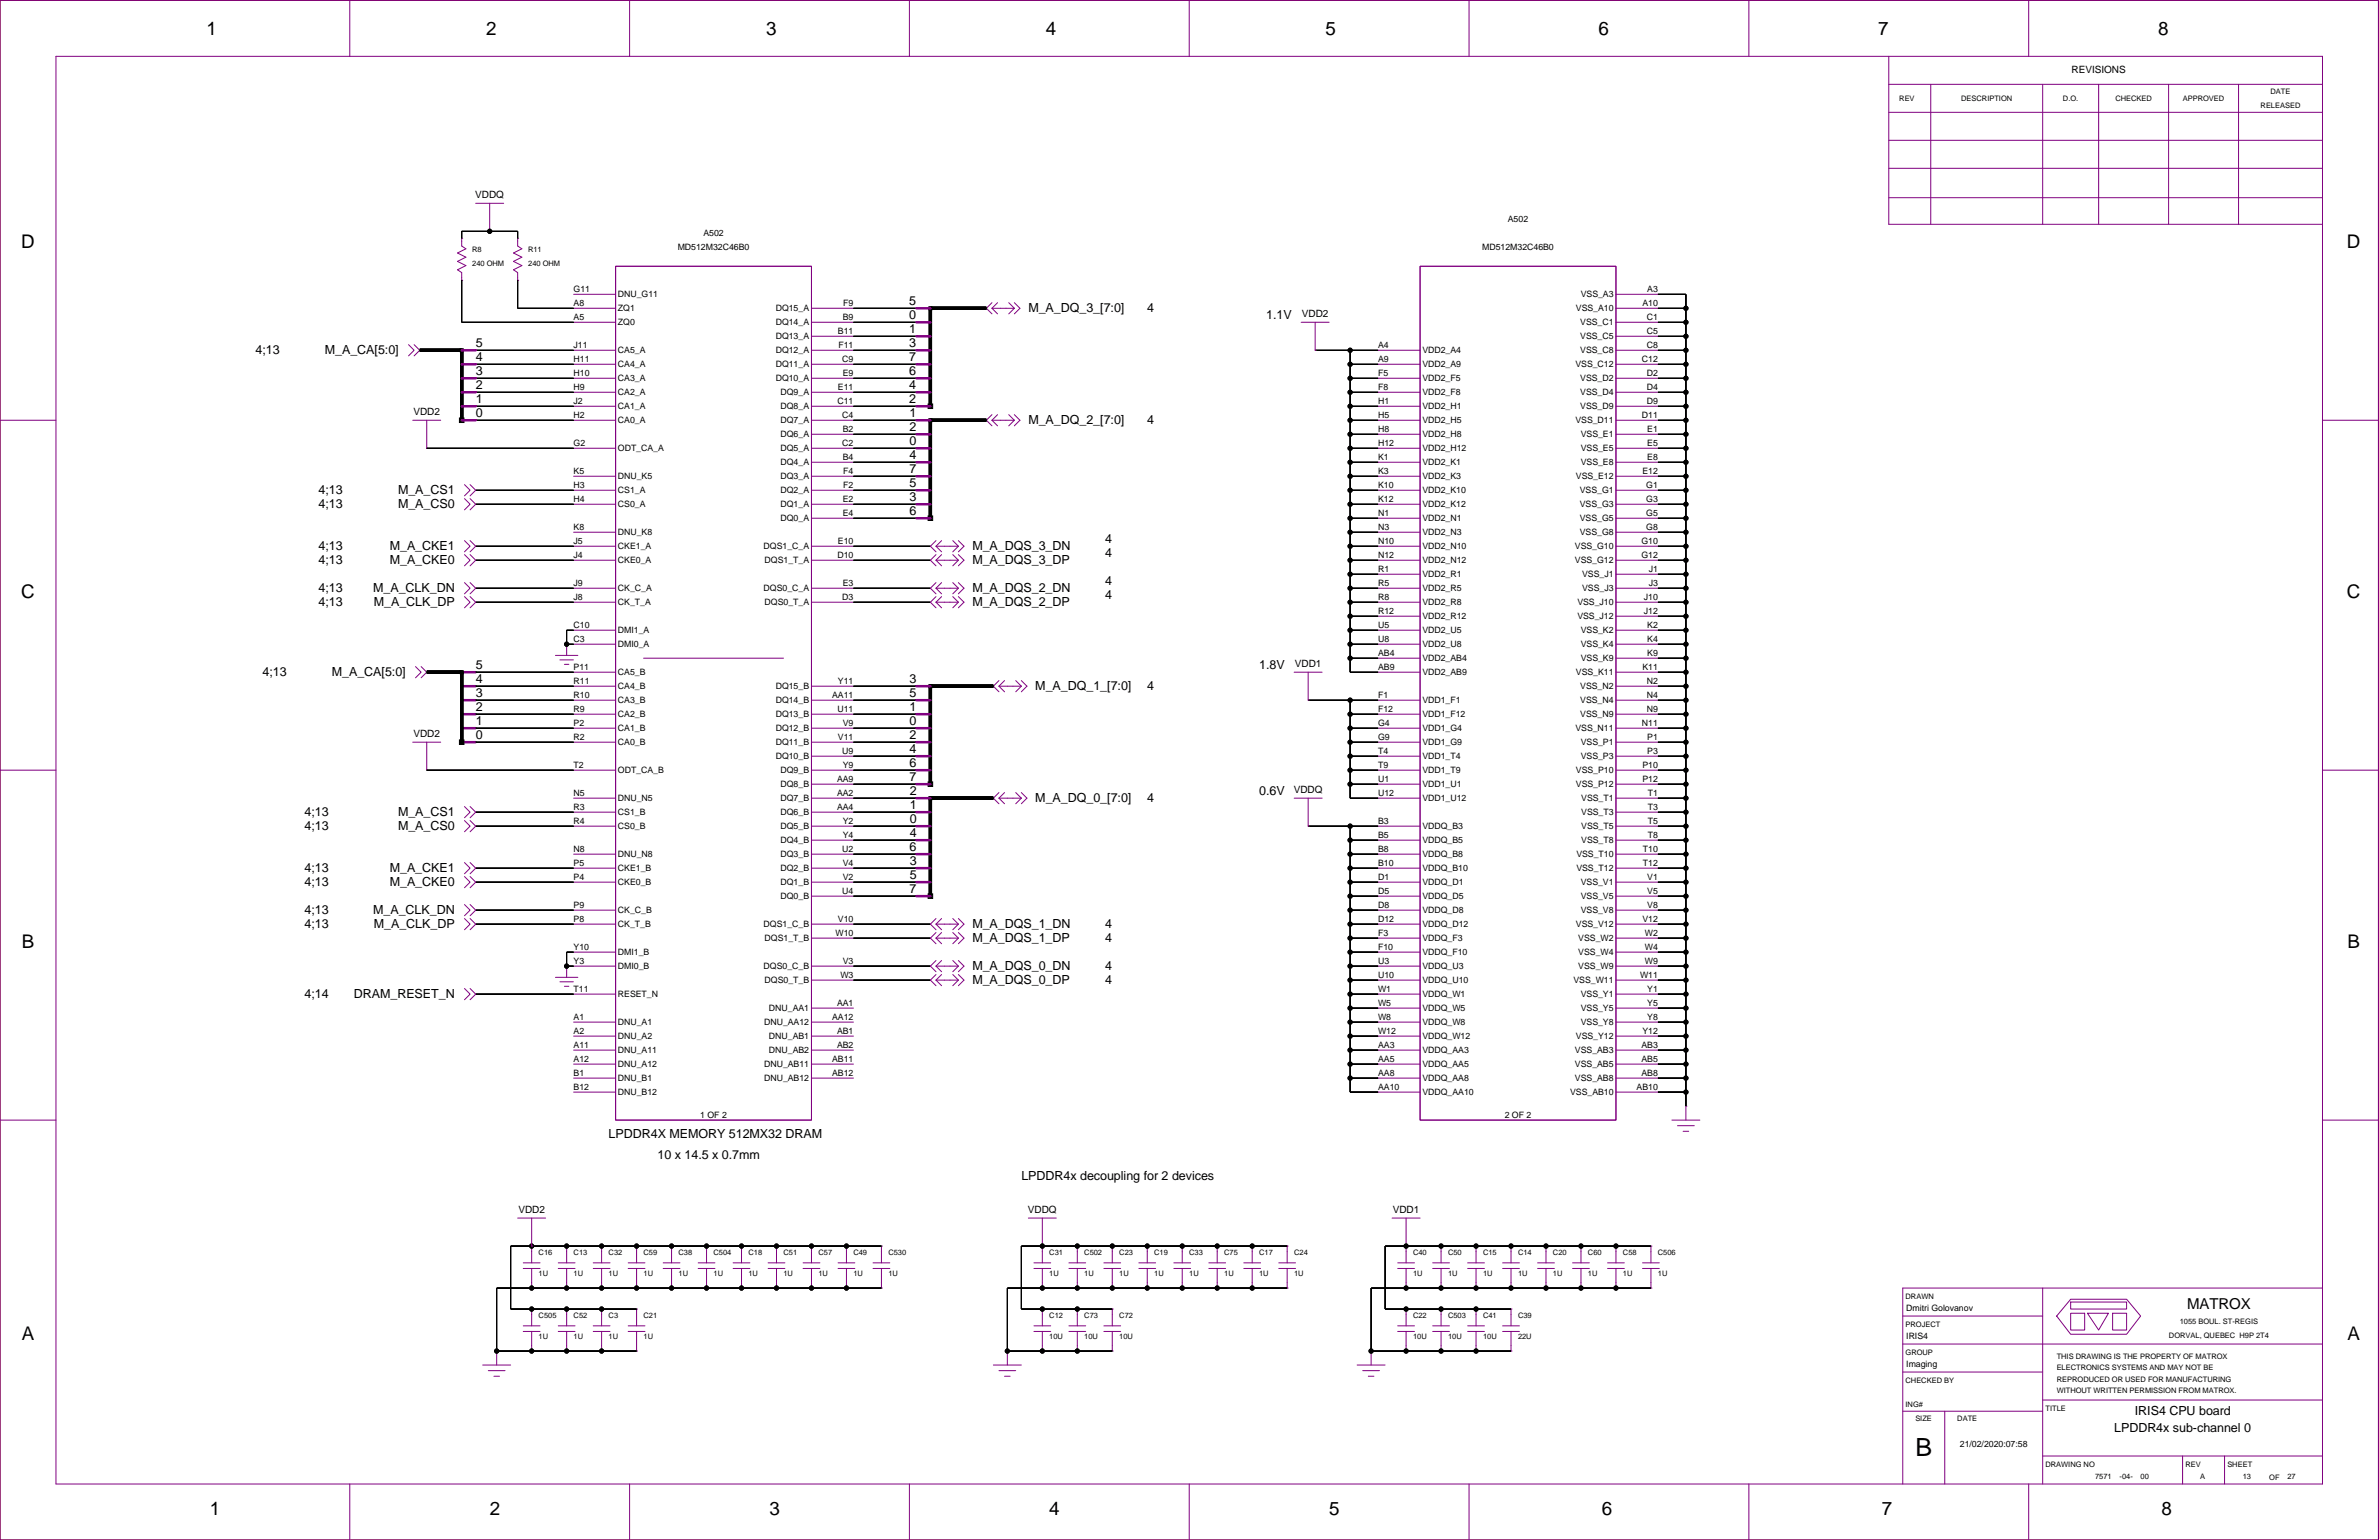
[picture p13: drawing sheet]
<svg xmlns="http://www.w3.org/2000/svg" width="432mm" height="279mm" viewBox="0 0 432 279" stroke-linecap="round" stroke-linejoin="round" font-family="sans-serif">
<defs><g id="words">
<text font-size="4.5" x="347.7" y="264.2">B</text>
<g font-size="3.4">
<text x="37.5" y="6.4">1</text>
<text x="88.2" y="6.4">2</text>
<text x="139" y="6.4">3</text>
<text x="189.8" y="6.4">4</text>
<text x="240.6" y="6.4">5</text>
<text x="290.1" y="6.4">6</text>
<text x="340.9" y="6.4">7</text>
<text x="391.7" y="6.4">8</text>
<text x="3.9" y="45">D</text>
<text x="426" y="45">D</text>
<text x="3.9" y="108.5">C</text>
<text x="426" y="108.5">C</text>
<text x="4" y="172">B</text>
<text x="426.1" y="172">B</text>
<text x="4" y="243.1">A</text>
<text x="426.1" y="243.1">A</text>
<text x="38.1" y="274.9">1</text>
<text x="88.9" y="274.9">2</text>
<text x="139.7" y="274.9">3</text>
<text x="190.5" y="274.9">4</text>
<text x="241.2" y="274.9">5</text>
<text x="290.8" y="274.9">6</text>
<text x="341.6" y="274.9">7</text>
<text x="392.3" y="274.9">8</text>
</g>
<text font-size="2.7" x="397" y="237.5">MATROX</text>
<g font-size="2.3">
<text x="165" y="58">0</text>
<text x="165" y="55.4">5</text>
<text x="186.6" y="56.6">M_A_DQ_3_[7:0]</text>
<text x="208.2" y="56.6">4</text>
<text x="229.8" y="58">1.1V</text>
<text x="46.4" y="64.2">4;13</text>
<text x="59" y="64.2">M_A_CA[5:0]</text>
<text x="86.3" y="65.6">4</text>
<text x="86.3" y="63">5</text>
<text x="165" y="65.6">7</text>
<text x="165" y="60.5">1</text>
<text x="165" y="63">3</text>
<text x="86.3" y="68.1">3</text>
<text x="86.3" y="70.7">2</text>
<text x="165" y="68.1">6</text>
<text x="165" y="70.7">4</text>
<text x="86.3" y="73.2">1</text>
<text x="86.3" y="75.7">0</text>
<text x="165" y="73.2">2</text>
<text x="165.1" y="75.7">1</text>
<text x="186.6" y="76.9">M_A_DQ_2_[7:0]</text>
<text x="208.2" y="76.9">4</text>
<text x="165.1" y="78.3">2</text>
<text x="165.1" y="83.4">4</text>
<text x="165.1" y="80.8">0</text>
<text x="57.8" y="89.6">4;13</text>
<text x="72.2" y="89.6">M_A_CS1</text>
<text x="165.1" y="85.9">7</text>
<text x="165.1" y="88.4">5</text>
<text x="57.8" y="92.2">4;13</text>
<text x="72.2" y="92.2">M_A_CS0</text>
<text x="165.1" y="91">3</text>
<text x="165.1" y="93.5">6</text>
<text x="57.8" y="99.8">4;13</text>
<text x="70.7" y="99.8">M_A_CKE1</text>
<text x="176.5" y="99.8">M_A_DQS_3_DN</text>
<text x="200.6" y="98.5">4</text>
<text x="200.6" y="101">4</text>
<text x="57.8" y="102.3">4;13</text>
<text x="57.8" y="107.4">4;13</text>
<text x="67.7" y="107.4">M_A_CLK_DN</text>
<text x="70.7" y="102.3">M_A_CKE0</text>
<text x="176.5" y="102.3">M_A_DQS_3_DP</text>
<text x="176.5" y="107.4">M_A_DQS_2_DN</text>
<text x="200.6" y="106.1">4</text>
<text x="57.8" y="109.9">4;13</text>
<text x="67.9" y="109.9">M_A_CLK_DP</text>
<text x="176.5" y="109.9">M_A_DQS_2_DP</text>
<text x="200.6" y="108.7">4</text>
<text x="47.7" y="122.6">4;13</text>
<text x="60.2" y="122.6">M_A_CA[5:0]</text>
<text x="86.3" y="121.4">5</text>
<text x="86.3" y="124">4</text>
<text x="165.1" y="124">3</text>
<text x="187.9" y="125.2">M_A_DQ_1_[7:0]</text>
<text x="208.2" y="125.2">4</text>
<text x="228.5" y="121.4">1.8V</text>
<text x="86.3" y="131.6">1</text>
<text x="86.3" y="126.5">3</text>
<text x="86.3" y="129.1">2</text>
<text x="165.1" y="131.6">0</text>
<text x="165.1" y="129.1">1</text>
<text x="165.1" y="126.5">5</text>
<text x="86.3" y="134.1">0</text>
<text x="165.1" y="136.7">4</text>
<text x="165.1" y="134.1">2</text>
<text x="165.1" y="141.8">7</text>
<text x="165.1" y="139.2">6</text>
<text x="55.3" y="148">4;13</text>
<text x="72.2" y="148">M_A_CS1</text>
<text x="165.1" y="146.8">1</text>
<text x="165.1" y="144.3">2</text>
<text x="165.1" y="149.4">0</text>
<text x="187.9" y="145.5">M_A_DQ_0_[7:0]</text>
<text x="208.2" y="145.5">4</text>
<text x="228.5" y="144.3">0.6V</text>
<text x="55.3" y="150.6">4;13</text>
<text x="72.2" y="150.6">M_A_CS0</text>
<text x="165.1" y="154.5">6</text>
<text x="165.1" y="151.9">4</text>
<text x="55.3" y="160.7">4;13</text>
<text x="55.3" y="158.2">4;13</text>
<text x="70.7" y="158.2">M_A_CKE1</text>
<text x="70.7" y="160.7">M_A_CKE0</text>
<text x="165.1" y="157">3</text>
<text x="165.1" y="159.5">5</text>
<text x="55.3" y="165.8">4;13</text>
<text x="67.7" y="165.8">M_A_CLK_DN</text>
<text x="165.1" y="162.1">7</text>
<text x="55.3" y="168.3">4;13</text>
<text x="67.9" y="168.3">M_A_CLK_DP</text>
<text x="176.5" y="168.3">M_A_DQS_1_DN</text>
<text x="176.5" y="170.9">M_A_DQS_1_DP</text>
<text x="200.6" y="168.3">4</text>
<text x="200.6" y="170.9">4</text>
<text x="176.5" y="176">M_A_DQS_0_DN</text>
<text x="176.5" y="178.5">M_A_DQS_0_DP</text>
<text x="200.6" y="176">4</text>
<text x="200.6" y="178.5">4</text>
<text x="55.3" y="181">4;14</text>
<text x="64.2" y="181">DRAM_RESET_N</text>
<text x="110.5" y="206.5">LPDDR4X MEMORY 512MX32 DRAM</text>
<text x="119.4" y="210.3">10 x 14.5 x 0.7mm</text>
<text x="185.4" y="214.1">LPDDR4x decoupling for 2 devices</text>
<text x="387.5" y="256.7">IRIS4 CPU board</text>
<text x="383.7" y="259.8">LPDDR4x sub-channel 0</text>
</g>
<g font-size="1.8">
<text x="376" y="13.3">REVISIONS</text>
<text x="86.3" y="36">VDDQ</text>
<text x="236.3" y="57.6">VDD2</text>
<text x="75" y="75.3">VDD2</text>
<text x="235" y="121">VDD1</text>
<text x="75" y="133.7">VDD2</text>
<text x="234.8" y="143.9">VDDQ</text>
<text x="94.1" y="220.1">VDD2</text>
<text x="186.6" y="220.1">VDDQ</text>
<text x="252.8" y="220.1">VDD1</text>
</g>
<g font-size="1.6">
<text x="273.7" y="40.3">A502</text>
<text x="123" y="45.4">MD512M32C46B0</text>
<text x="127.7" y="42.9">A502</text>
<text x="269" y="45.4">MD512M32C46B0</text>
<text x="104.1" y="53">G11</text>
<text x="112.2" y="53.9">DNU_G11</text>
<text x="286.9" y="53.9">VSS_A3</text>
<text x="299" y="53">A3</text>
<text x="104.1" y="58.1">A5</text>
<text x="104.1" y="55.6">A8</text>
<text x="112.2" y="56.4">ZQ1</text>
<text x="112.2" y="58.9">ZQ0</text>
<text x="140.8" y="56.4">DQ15_A</text>
<text x="140.8" y="58.9">DQ14_A</text>
<text x="153" y="58.1">B9</text>
<text x="153.1" y="55.6">F9</text>
<text x="286" y="56.4">VSS_A10</text>
<text x="286.8" y="58.9">VSS_C1</text>
<text x="298.1" y="55.6">A10</text>
<text x="298.9" y="58.1">C1</text>
<text x="104.1" y="65.7">H11</text>
<text x="104.1" y="63.2">J11</text>
<text x="112.2" y="64">CA5_A</text>
<text x="140.8" y="61.5">DQ13_A</text>
<text x="140.8" y="64">DQ12_A</text>
<text x="152.1" y="60.7">B11</text>
<text x="152.2" y="63.2">F11</text>
<text x="152.9" y="65.7">C9</text>
<text x="250.1" y="65.7">A9</text>
<text x="250.1" y="63.2">A4</text>
<text x="258.2" y="64">VDD2_A4</text>
<text x="286.8" y="61.5">VSS_C5</text>
<text x="286.8" y="64">VSS_C8</text>
<text x="298" y="65.7">C12</text>
<text x="298.9" y="63.2">C8</text>
<text x="298.9" y="60.7">C5</text>
<text x="104.1" y="70.8">H9</text>
<text x="104.1" y="68.3">H10</text>
<text x="112.2" y="66.6">CA4_A</text>
<text x="112.2" y="69.1">CA3_A</text>
<text x="112.2" y="71.6">CA2_A</text>
<text x="140.8" y="66.6">DQ11_A</text>
<text x="140.8" y="69.1">DQ10_A</text>
<text x="141.7" y="71.6">DQ9_A</text>
<text x="152.1" y="70.8">E11</text>
<text x="153" y="68.3">E9</text>
<text x="250.1" y="70.8">F8</text>
<text x="250.1" y="68.3">F5</text>
<text x="258.2" y="66.6">VDD2_A9</text>
<text x="258.2" y="69.1">VDD2_F5</text>
<text x="258.2" y="71.6">VDD2_F8</text>
<text x="285.9" y="66.6">VSS_C12</text>
<text x="286.8" y="69.1">VSS_D2</text>
<text x="286.8" y="71.6">VSS_D4</text>
<text x="298.9" y="70.8">D4</text>
<text x="298.9" y="68.3">D2</text>
<text x="104.1" y="75.9">H2</text>
<text x="104.1" y="73.3">J2</text>
<text x="112.2" y="74.2">CA1_A</text>
<text x="112.2" y="76.7">CA0_A</text>
<text x="141.7" y="74.2">DQ8_A</text>
<text x="141.7" y="76.7">DQ7_A</text>
<text x="152" y="73.3">C11</text>
<text x="152.9" y="75.9">C4</text>
<text x="250.1" y="75.9">H5</text>
<text x="250.1" y="73.3">H1</text>
<text x="258.2" y="74.2">VDD2_H1</text>
<text x="258.2" y="76.7">VDD2_H5</text>
<text x="285.9" y="76.7">VSS_D11</text>
<text x="286.8" y="74.2">VSS_D9</text>
<text x="298" y="75.9">D11</text>
<text x="298.9" y="73.3">D9</text>
<text x="104.1" y="81">G2</text>
<text x="112.2" y="81.8">ODT_CA_A</text>
<text x="141.7" y="79.3">DQ6_A</text>
<text x="141.7" y="81.8">DQ5_A</text>
<text x="152.9" y="81">C2</text>
<text x="153" y="83.5">B4</text>
<text x="153" y="78.4">B2</text>
<text x="250.1" y="83.5">K1</text>
<text x="250.1" y="81">H12</text>
<text x="250.1" y="78.4">H8</text>
<text x="258.2" y="79.3">VDD2_H8</text>
<text x="258.2" y="81.8">VDD2_H12</text>
<text x="286.9" y="79.3">VSS_E1</text>
<text x="286.9" y="81.8">VSS_E5</text>
<text x="299" y="83.5">E8</text>
<text x="299" y="81">E5</text>
<text x="299" y="78.4">E1</text>
<text x="104.1" y="88.6">H3</text>
<text x="104.1" y="86">K5</text>
<text x="112.2" y="86.9">DNU_K5</text>
<text x="112.2" y="89.4">CS1_A</text>
<text x="141.7" y="84.3">DQ4_A</text>
<text x="141.7" y="86.9">DQ3_A</text>
<text x="141.7" y="89.4">DQ2_A</text>
<text x="153.1" y="88.6">F2</text>
<text x="153.1" y="86">F4</text>
<text x="250.1" y="88.6">K10</text>
<text x="250.1" y="86">K3</text>
<text x="258.2" y="84.3">VDD2_K1</text>
<text x="258.2" y="86.9">VDD2_K3</text>
<text x="258.2" y="89.4">VDD2_K10</text>
<text x="286" y="86.9">VSS_E12</text>
<text x="286.7" y="89.4">VSS_G1</text>
<text x="286.9" y="84.3">VSS_E8</text>
<text x="298.1" y="86">E12</text>
<text x="298.8" y="88.6">G1</text>
<text x="104.1" y="91.1">H4</text>
<text x="112.2" y="92">CS0_A</text>
<text x="141.7" y="92">DQ1_A</text>
<text x="141.7" y="94.5">DQ0_A</text>
<text x="153" y="93.7">E4</text>
<text x="153" y="91.1">E2</text>
<text x="250.1" y="93.7">N1</text>
<text x="250.1" y="91.1">K12</text>
<text x="258.2" y="92">VDD2_K12</text>
<text x="258.2" y="94.5">VDD2_N1</text>
<text x="286.7" y="92">VSS_G3</text>
<text x="286.7" y="94.5">VSS_G5</text>
<text x="298.8" y="93.7">G5</text>
<text x="298.8" y="91.1">G3</text>
<text x="104.1" y="101.3">J4</text>
<text x="104.1" y="98.7">J5</text>
<text x="104.1" y="96.2">K8</text>
<text x="112.2" y="97">DNU_K8</text>
<text x="112.2" y="99.6">CKE1_A</text>
<text x="138.6" y="99.6">DQS1_C_A</text>
<text x="152" y="101.3">D10</text>
<text x="152.1" y="98.7">E10</text>
<text x="250.1" y="101.3">N12</text>
<text x="250.1" y="98.7">N10</text>
<text x="250.1" y="96.2">N3</text>
<text x="258.2" y="97">VDD2_N3</text>
<text x="258.2" y="99.6">VDD2_N10</text>
<text x="285.9" y="99.6">VSS_G10</text>
<text x="286.7" y="97">VSS_G8</text>
<text x="297.9" y="101.3">G12</text>
<text x="297.9" y="98.7">G10</text>
<text x="298.8" y="96.2">G8</text>
<text x="104.1" y="106.4">J9</text>
<text x="112.2" y="102.1">CKE0_A</text>
<text x="112.2" y="107.2">CK_C_A</text>
<text x="138.6" y="107.2">DQS0_C_A</text>
<text x="138.8" y="102.1">DQS1_T_A</text>
<text x="153" y="106.4">E3</text>
<text x="250.1" y="106.4">R5</text>
<text x="250.1" y="103.8">R1</text>
<text x="258.2" y="102.1">VDD2_N12</text>
<text x="258.2" y="104.7">VDD2_R1</text>
<text x="258.2" y="107.2">VDD2_R5</text>
<text x="285.9" y="102.1">VSS_G12</text>
<text x="287.2" y="104.7">VSS_J1</text>
<text x="287.2" y="107.2">VSS_J3</text>
<text x="299.3" y="106.4">J3</text>
<text x="299.3" y="103.8">J1</text>
<text x="104.1" y="114">C10</text>
<text x="104.1" y="108.9">J8</text>
<text x="112.2" y="109.7">CK_T_A</text>
<text x="138.8" y="109.7">DQS0_T_A</text>
<text x="152.9" y="108.9">D3</text>
<text x="250.1" y="114">U5</text>
<text x="250.1" y="111.4">R12</text>
<text x="250.1" y="108.9">R8</text>
<text x="258.2" y="109.7">VDD2_R8</text>
<text x="258.2" y="112.3">VDD2_R12</text>
<text x="286.3" y="109.7">VSS_J10</text>
<text x="286.3" y="112.3">VSS_J12</text>
<text x="298.4" y="111.4">J12</text>
<text x="298.4" y="108.9">J10</text>
<text x="299" y="114">K2</text>
<text x="104.1" y="116.5">C3</text>
<text x="112.2" y="114.8">DMI1_A</text>
<text x="112.2" y="117.4">DMI0_A</text>
<text x="250.1" y="119.1">AB4</text>
<text x="250.1" y="116.5">U8</text>
<text x="258.2" y="114.8">VDD2_U5</text>
<text x="258.2" y="117.4">VDD2_U8</text>
<text x="258.2" y="119.9">VDD2_AB4</text>
<text x="286.9" y="114.8">VSS_K2</text>
<text x="286.9" y="117.4">VSS_K4</text>
<text x="286.9" y="119.9">VSS_K9</text>
<text x="299" y="119.1">K9</text>
<text x="299" y="116.5">K4</text>
<text x="104.1" y="124.1">R11</text>
<text x="104.1" y="121.6">P11</text>
<text x="112.2" y="122.4">CA5_B</text>
<text x="112.2" y="125">CA4_B</text>
<text x="140.8" y="125">DQ15_B</text>
<text x="152.1" y="124.1">Y11</text>
<text x="250.1" y="121.6">AB9</text>
<text x="258.2" y="122.4">VDD2_AB9</text>
<text x="286" y="122.4">VSS_K11</text>
<text x="286.8" y="125">VSS_N2</text>
<text x="298.1" y="121.6">K11</text>
<text x="298.9" y="124.1">N2</text>
<text x="104.1" y="131.8">P2</text>
<text x="104.1" y="129.2">R9</text>
<text x="104.1" y="126.7">R10</text>
<text x="112.2" y="127.5">CA3_B</text>
<text x="112.2" y="130">CA2_B</text>
<text x="140.8" y="127.5">DQ14_B</text>
<text x="140.8" y="130">DQ13_B</text>
<text x="151" y="126.7">AA11</text>
<text x="152" y="129.2">U11</text>
<text x="153" y="131.8">V9</text>
<text x="250.1" y="131.8">G4</text>
<text x="250.1" y="129.2">F12</text>
<text x="250.1" y="126.7">F1</text>
<text x="258.2" y="127.5">VDD1_F1</text>
<text x="258.2" y="130">VDD1_F12</text>
<text x="286.8" y="127.5">VSS_N4</text>
<text x="286.8" y="130">VSS_N9</text>
<text x="298" y="131.8">N11</text>
<text x="298.9" y="129.2">N9</text>
<text x="298.9" y="126.7">N4</text>
<text x="104.1" y="134.3">R2</text>
<text x="112.2" y="132.6">CA1_B</text>
<text x="112.2" y="135.1">CA0_B</text>
<text x="140.8" y="132.6">DQ12_B</text>
<text x="140.8" y="135.1">DQ11_B</text>
<text x="140.8" y="137.7">DQ10_B</text>
<text x="152.1" y="134.3">V11</text>
<text x="152.9" y="136.8">U9</text>
<text x="250.1" y="136.8">T4</text>
<text x="250.1" y="134.3">G9</text>
<text x="258.2" y="132.6">VDD1_G4</text>
<text x="258.2" y="135.1">VDD1_G9</text>
<text x="258.2" y="137.7">VDD1_T4</text>
<text x="285.9" y="132.6">VSS_N11</text>
<text x="286.9" y="135.1">VSS_P1</text>
<text x="286.9" y="137.7">VSS_P3</text>
<text x="299" y="136.8">P3</text>
<text x="299" y="134.3">P1</text>
<text x="104.1" y="139.4">T2</text>
<text x="112.2" y="140.2">ODT_CA_B</text>
<text x="141.7" y="140.2">DQ9_B</text>
<text x="141.7" y="142.7">DQ8_B</text>
<text x="151.9" y="141.9">AA9</text>
<text x="153" y="139.4">Y9</text>
<text x="250.1" y="141.9">U1</text>
<text x="250.1" y="139.4">T9</text>
<text x="258.2" y="140.2">VDD1_T9</text>
<text x="258.2" y="142.7">VDD1_U1</text>
<text x="286" y="140.2">VSS_P10</text>
<text x="286" y="142.7">VSS_P12</text>
<text x="298.1" y="141.9">P12</text>
<text x="298.1" y="139.4">P10</text>
<text x="104.1" y="149.5">R4</text>
<text x="104.1" y="147">R3</text>
<text x="104.1" y="144.5">N5</text>
<text x="112.2" y="145.3">DNU_N5</text>
<text x="112.2" y="147.8">CS1_B</text>
<text x="141.7" y="145.3">DQ7_B</text>
<text x="141.7" y="147.8">DQ6_B</text>
<text x="151.9" y="147">AA4</text>
<text x="151.9" y="144.5">AA2</text>
<text x="153" y="149.5">Y2</text>
<text x="250.1" y="149.5">B3</text>
<text x="250.1" y="144.5">U12</text>
<text x="258.2" y="145.3">VDD1_U12</text>
<text x="287" y="145.3">VSS_T1</text>
<text x="287" y="147.8">VSS_T3</text>
<text x="299.1" y="149.5">T5</text>
<text x="299.1" y="147">T3</text>
<text x="299.1" y="144.5">T1</text>
<text x="104.1" y="154.6">N8</text>
<text x="112.2" y="150.4">CS0_B</text>
<text x="112.2" y="155.4">DNU_N8</text>
<text x="141.7" y="150.4">DQ5_B</text>
<text x="141.7" y="152.9">DQ4_B</text>
<text x="141.7" y="155.4">DQ3_B</text>
<text x="152.9" y="154.6">U2</text>
<text x="153" y="152.1">Y4</text>
<text x="250.1" y="154.6">B8</text>
<text x="250.1" y="152.1">B5</text>
<text x="258.2" y="150.4">VDDQ_B3</text>
<text x="258.2" y="152.9">VDDQ_B5</text>
<text x="258.2" y="155.4">VDDQ_B8</text>
<text x="286.1" y="155.4">VSS_T10</text>
<text x="287" y="150.4">VSS_T5</text>
<text x="287" y="152.9">VSS_T8</text>
<text x="298.2" y="154.6">T10</text>
<text x="299.1" y="152.1">T8</text>
<text x="104.1" y="159.7">P4</text>
<text x="104.1" y="157.1">P5</text>
<text x="112.2" y="158">CKE1_B</text>
<text x="112.2" y="160.5">CKE0_B</text>
<text x="141.7" y="158">DQ2_B</text>
<text x="141.7" y="160.5">DQ1_B</text>
<text x="153" y="159.7">V2</text>
<text x="153" y="157.1">V4</text>
<text x="250.1" y="159.7">D1</text>
<text x="250.1" y="157.1">B10</text>
<text x="258.2" y="158">VDDQ_B10</text>
<text x="258.2" y="160.5">VDDQ_D1</text>
<text x="286.1" y="158">VSS_T12</text>
<text x="286.9" y="160.5">VSS_V1</text>
<text x="298.2" y="157.1">T12</text>
<text x="299" y="159.7">V1</text>
<text x="104.1" y="167.3">P8</text>
<text x="104.1" y="164.8">P9</text>
<text x="112.2" y="165.6">CK_C_B</text>
<text x="141.7" y="163.1">DQ0_B</text>
<text x="152.1" y="167.3">V10</text>
<text x="152.9" y="162.2">U4</text>
<text x="250.1" y="167.3">D12</text>
<text x="250.1" y="164.8">D8</text>
<text x="250.1" y="162.2">D5</text>
<text x="258.2" y="163.1">VDDQ_D5</text>
<text x="258.2" y="165.6">VDDQ_D8</text>
<text x="286.9" y="163.1">VSS_V5</text>
<text x="286.9" y="165.6">VSS_V8</text>
<text x="298.1" y="167.3">V12</text>
<text x="299" y="164.8">V8</text>
<text x="299" y="162.2">V5</text>
<text x="104.1" y="172.4">Y10</text>
<text x="112.2" y="168.1">CK_T_B</text>
<text x="112.2" y="173.2">DMI1_B</text>
<text x="138.6" y="168.1">DQS1_C_B</text>
<text x="138.8" y="170.7">DQS1_T_B</text>
<text x="151.7" y="169.8">W10</text>
<text x="250.1" y="172.4">F10</text>
<text x="250.1" y="169.8">F3</text>
<text x="258.2" y="168.1">VDDQ_D12</text>
<text x="258.2" y="170.7">VDDQ_F3</text>
<text x="258.2" y="173.2">VDDQ_F10</text>
<text x="286" y="168.1">VSS_V12</text>
<text x="286.5" y="170.7">VSS_W2</text>
<text x="286.5" y="173.2">VSS_W4</text>
<text x="298.6" y="172.4">W4</text>
<text x="298.6" y="169.8">W2</text>
<text x="104.1" y="174.9">Y3</text>
<text x="112.2" y="175.8">DMI0_B</text>
<text x="138.6" y="175.8">DQS0_C_B</text>
<text x="138.8" y="178.3">DQS0_T_B</text>
<text x="152.5" y="177.5">W3</text>
<text x="153" y="174.9">V3</text>
<text x="250.1" y="177.5">U10</text>
<text x="250.1" y="174.9">U3</text>
<text x="258.2" y="175.8">VDDQ_U3</text>
<text x="258.2" y="178.3">VDDQ_U10</text>
<text x="285.6" y="178.3">VSS_W11</text>
<text x="286.5" y="175.8">VSS_W9</text>
<text x="297.7" y="177.5">W11</text>
<text x="298.6" y="174.9">W9</text>
<text x="104.1" y="185.1">A1</text>
<text x="104.1" y="180">T11</text>
<text x="112.2" y="180.8">RESET_N</text>
<text x="112.2" y="185.9">DNU_A1</text>
<text x="138.7" y="185.9">DNU_AA12</text>
<text x="139.6" y="183.4">DNU_AA1</text>
<text x="151" y="185.1">AA12</text>
<text x="151.9" y="182.5">AA1</text>
<text x="250.1" y="185.1">W8</text>
<text x="250.1" y="182.5">W5</text>
<text x="250.1" y="180">W1</text>
<text x="258.2" y="180.8">VDDQ_W1</text>
<text x="258.2" y="183.4">VDDQ_W5</text>
<text x="258.2" y="185.9">VDDQ_W8</text>
<text x="286.9" y="180.8">VSS_Y1</text>
<text x="286.9" y="183.4">VSS_Y5</text>
<text x="286.9" y="185.9">VSS_Y8</text>
<text x="299" y="185.1">Y8</text>
<text x="299" y="182.5">Y5</text>
<text x="299" y="180">Y1</text>
<text x="104.1" y="190.2">A11</text>
<text x="104.1" y="187.6">A2</text>
<text x="112.2" y="188.5">DNU_A2</text>
<text x="112.2" y="191">DNU_A11</text>
<text x="139.6" y="188.5">DNU_AB1</text>
<text x="139.6" y="191">DNU_AB2</text>
<text x="151.9" y="190.2">AB2</text>
<text x="151.9" y="187.6">AB1</text>
<text x="250.1" y="190.2">AA3</text>
<text x="250.1" y="187.6">W12</text>
<text x="258.2" y="188.5">VDDQ_W12</text>
<text x="258.2" y="191">VDDQ_AA3</text>
<text x="285.9" y="191">VSS_AB3</text>
<text x="286" y="188.5">VSS_Y12</text>
<text x="297.9" y="190.2">AB3</text>
<text x="298.1" y="187.6">Y12</text>
<text x="104.1" y="197.8">B12</text>
<text x="104.1" y="195.2">B1</text>
<text x="104.1" y="192.7">A12</text>
<text x="112.2" y="193.5">DNU_A12</text>
<text x="112.2" y="196.1">DNU_B1</text>
<text x="138.7" y="193.5">DNU_AB11</text>
<text x="138.7" y="196.1">DNU_AB12</text>
<text x="151" y="195.2">AB12</text>
<text x="151" y="192.7">AB11</text>
<text x="250.1" y="197.8">AA10</text>
<text x="250.1" y="195.2">AA8</text>
<text x="250.1" y="192.7">AA5</text>
<text x="258.2" y="193.5">VDDQ_AA5</text>
<text x="258.2" y="196.1">VDDQ_AA8</text>
<text x="285.9" y="193.5">VSS_AB5</text>
<text x="285.9" y="196.1">VSS_AB8</text>
<text x="297.1" y="197.8">AB10</text>
<text x="297.9" y="195.2">AB8</text>
<text x="297.9" y="192.7">AB5</text>
<text x="112.2" y="198.6">DNU_B12</text>
<text x="127.1" y="202.9">1 OF 2</text>
<text x="258.2" y="198.6">VDDQ_AA10</text>
<text x="273.1" y="202.9">2 OF 2</text>
<text x="285" y="198.6">VSS_AB10</text>
<text x="346" y="237.8">Dmitri Golovanov</text>
<text x="346" y="242.9">IRIS4</text>
<text x="346" y="247.9">Imaging</text>
<text x="355.7" y="262.5">21/02/2020:07:58</text>
</g>
<g font-size="1.4">
<text x="412.1" y="17">DATE</text>
<text x="344.7" y="18.2">REV</text>
<text x="356" y="18.2">DESCRIPTION</text>
<text x="374.4" y="18.2">D.O.</text>
<text x="383.9" y="18.2">CHECKED</text>
<text x="396.2" y="18.2">APPROVED</text>
<text x="410.3" y="19.5">RELEASED</text>
<text x="85.7" y="45.7">R8</text>
<text x="95.8" y="45.7">R11</text>
<text x="85.7" y="48.3">240 OHM</text>
<text x="95.9" y="48.3">240 OHM</text>
<text x="97.8" y="227.7">C16</text>
<text x="104.1" y="227.7">C13</text>
<text x="110.5" y="227.7">C32</text>
<text x="116.8" y="227.7">C59</text>
<text x="123.2" y="227.7">C38</text>
<text x="129.5" y="227.7">C504</text>
<text x="135.9" y="227.7">C18</text>
<text x="142.2" y="227.7">C51</text>
<text x="148.6" y="227.7">C57</text>
<text x="154.9" y="227.7">C49</text>
<text x="161.3" y="227.7">C530</text>
<text x="190.5" y="227.7">C31</text>
<text x="196.8" y="227.7">C502</text>
<text x="203.2" y="227.7">C23</text>
<text x="209.5" y="227.7">C19</text>
<text x="215.9" y="227.7">C33</text>
<text x="222.2" y="227.7">C75</text>
<text x="228.5" y="227.7">C17</text>
<text x="234.9" y="227.7">C24</text>
<text x="256.5" y="227.7">C40</text>
<text x="262.8" y="227.7">C50</text>
<text x="269.2" y="227.7">C15</text>
<text x="275.5" y="227.7">C14</text>
<text x="281.9" y="227.7">C20</text>
<text x="288.2" y="227.7">C60</text>
<text x="294.6" y="227.7">C58</text>
<text x="300.9" y="227.7">C506</text>
<text x="97.8" y="231.6">1U</text>
<text x="104.1" y="231.6">1U</text>
<text x="110.5" y="231.6">1U</text>
<text x="116.8" y="231.6">1U</text>
<text x="123.2" y="231.6">1U</text>
<text x="129.5" y="231.6">1U</text>
<text x="135.9" y="231.6">1U</text>
<text x="142.2" y="231.6">1U</text>
<text x="148.6" y="231.6">1U</text>
<text x="154.9" y="231.6">1U</text>
<text x="161.3" y="231.6">1U</text>
<text x="190.5" y="231.6">1U</text>
<text x="196.8" y="231.6">1U</text>
<text x="203.2" y="231.6">1U</text>
<text x="209.5" y="231.6">1U</text>
<text x="215.9" y="231.6">1U</text>
<text x="222.2" y="231.6">1U</text>
<text x="228.5" y="231.6">1U</text>
<text x="234.9" y="231.6">1U</text>
<text x="256.5" y="231.6">1U</text>
<text x="262.8" y="231.6">1U</text>
<text x="269.2" y="231.6">1U</text>
<text x="275.5" y="231.6">1U</text>
<text x="281.9" y="231.6">1U</text>
<text x="288.2" y="231.6">1U</text>
<text x="294.6" y="231.6">1U</text>
<text x="300.9" y="231.6">1U</text>
<text x="97.8" y="239.2">C505</text>
<text x="104.1" y="239.2">C52</text>
<text x="110.5" y="239.2">C3</text>
<text x="116.8" y="239.2">C21</text>
<text x="190.5" y="239.2">C12</text>
<text x="196.8" y="239.2">C73</text>
<text x="203.2" y="239.2">C72</text>
<text x="256.5" y="239.2">C22</text>
<text x="262.8" y="239.2">C503</text>
<text x="269.2" y="239.2">C41</text>
<text x="275.5" y="239.2">C39</text>
<text x="345.9" y="235.7">DRAWN</text>
<text x="97.8" y="243">1U</text>
<text x="104.1" y="243">1U</text>
<text x="110.5" y="243">1U</text>
<text x="116.8" y="243">1U</text>
<text x="190.5" y="243">10U</text>
<text x="196.8" y="243">10U</text>
<text x="203.2" y="243">10U</text>
<text x="256.5" y="243">10U</text>
<text x="262.8" y="243">10U</text>
<text x="269.2" y="243">10U</text>
<text x="275.5" y="243">22U</text>
<text x="345.9" y="240.7">PROJECT</text>
<text x="345.9" y="245.8">GROUP</text>
<text x="393.7" y="242.7">DORVAL, QUEBEC H9P 2T4</text>
<text x="395.6" y="240.2">1055 BOUL. ST-REGIS</text>
<text x="345.9" y="250.9">CHECKED BY</text>
<text x="373.3" y="246.6">THIS DRAWING IS THE PROPERTY OF MATROX</text>
<text x="373.3" y="248.6">ELECTRONICS SYSTEMS AND MAY NOT BE</text>
<text x="373.3" y="250.7">REPRODUCED OR USED FOR MANUFACTURING</text>
<text x="345.9" y="255.2">ING#</text>
<text x="347.6" y="257.8">SIZE</text>
<text x="355.3" y="257.8">DATE</text>
<text x="371.3" y="256">TITLE</text>
<text x="373.3" y="252.7">WITHOUT WRITTEN PERMISSION FROM MATROX.</text>
<text x="371.3" y="266.1">DRAWING NO</text>
<text x="380.3" y="268.3">7571</text>
<text x="384.7" y="268.3">-04-</text>
<text x="388.5" y="268.3">00</text>
<text x="396.7" y="266.1">REV</text>
<text x="399.3" y="268.3">A</text>
<text x="404.3" y="266.1">SHEET</text>
<text x="407.1" y="268.3">13</text>
<text x="411.9" y="268.4">OF</text>
<text x="415.2" y="268.3">27</text>
</g>
</g></defs>
<path d="M0 .1h431.7v279.3h-431.7z" fill="none" stroke="#800000" stroke-width=".18"/>
<g fill="none" stroke="#800080" stroke-width=".18">
<path d="M0 .1h431.7v279.3h-431.7zM10.2 10.2h411.3v259h-411.3zM63.5 .1v10.1M114.3 .1v10.1M165.1 .1v10.1M215.9 .1v10.1M266.6 .1v10.1M317.4 .1v10.1M342.8 15.3h78.7M342.8 10.2v30.5h78.7M350.4 15.3v25.4M368.2 .1v10.1"/>
<path d="M370.8 15.3v25.4M380.9 15.3v25.4M393.6 15.3v25.4M406.3 15.3v25.4M86.3 36.9h5.1M88.9 36.9v5.1M342.8 35.9h78.7M342.8 30.5h78.7M342.8 25.5h78.7M342.8 20.4h78.7M83.8 50.9h.1M83.8 43.2h.1"/>
<path d="M83.8 43.2v1.4l.8 .5-1.6 .8 1.6 .8-1.6 .7 1.6 .8-1.6 .7 .8 .6v1.4M88.9 42h.1M94 50.9h.1M94 43.2h.1M94 43.2v1.4l.7 .5-1.5 .8 1.5 .8-1.5 .7 1.5 .8-1.5 .7 .8 .6v1.4M104.1 53.4h7.6M104.1 55.9h7.6M104.1 58.5h7.6M111.7 48.3h35.6v154.9h-35.6zM147.3 55.9h7.6M147.3 58.5h7.6M166.3 55.9h.1"/>
<path d="M166.3 58.5h.1M179 55.9h.1M180 55.9h4.1M180 54.9l-1 1 1 1M180 55.9l1.1 1M181.1 54.9l-1.1 1M183.1 54.9l1 1M184.1 54.9l1 1-1 1M184.1 55.9l-1 1M236.2 58.5h5M238.7 58.5v5M257.8 48.3h35.5v154.9h-35.5z"/>
<path d="M293.3 53.4h7.6M293.3 55.9h7.6M293.3 58.5h7.6M0 76.2h10.2M74.2 62.5l1 1-1 1.1M74.9 76.2h5.1M75.2 62.5l1 1-1 1.1M76.2 63.5h.1M77.5 76.2v5.1M86.3 63.5h.1M86.3 66.1h.1M86.3 68.6h.1"/>
<path d="M86.3 71.2h.1M86.3 73.7h.1M86.3 76.2h.1M104.1 76.2h7.6M104.1 63.5h7.6M104.1 66.1h7.6M104.1 68.6h7.6M104.1 71.2h7.6M104.1 73.7h7.6M147.3 76.2h7.6M147.3 63.5h7.6M147.3 66.1h7.6"/>
<path d="M147.3 68.6h7.6M147.3 71.2h7.6M147.3 73.7h7.6M147.3 61h7.6M147.3 78.8h7.6M166.3 61h.1M166.3 63.5h.1M166.3 66.1h.1M166.3 68.6h.1M166.3 71.2h.1M166.3 73.7h.1M166.3 78.8h.1"/>
<path d="M166.3 76.2h.1M179 76.2h.1M180 76.2h4.1M180 75.2l-1 1 1 1.1M180 76.2l1.1 1.1M181.1 75.2l-1.1 1M183.1 75.2l1 1M184.1 75.2l1 1-1 1.1M184.1 76.2l-1 1.1M238.7 63.5h.1M250.1 76.2h7.7M250.1 63.5h7.7"/>
<path d="M250.1 66.1h7.7M250.1 68.6h7.7M250.1 71.2h7.7M250.1 73.7h7.7M250.1 78.8h7.7M293.3 76.2h7.6M293.3 63.5h7.6M293.3 66.1h7.6M293.3 68.6h7.6M293.3 71.2h7.6M293.3 73.7h7.6M293.3 61h7.6"/>
<path d="M293.3 78.8h7.6M421.5 76.2h10.2M77.5 81.3h.1M84.3 87.9l1 1-1 1.1M84.3 90.5l1 1-1 1M84.3 98.1l1 1-1 1M85.3 87.9l1 1-1 1.1M85.3 90.5l1 1-1 1M85.3 98.1l1 1-1 1M86.3 88.9h.1M86.3 91.5h.1M86.3 99.1h.1"/>
<path d="M104.1 81.3h7.6M104.1 86.4h7.6M104.1 88.9h7.6M104.1 91.5h7.6M104.1 96.6h7.6M104.1 99.1h7.6M147.3 81.3h7.6M147.3 86.4h7.6M147.3 88.9h7.6M147.3 91.5h7.6M147.3 99.1h7.6M147.3 83.9h7.6"/>
<path d="M147.3 94h7.6M166.3 86.4h.1M166.3 94h.1M166.3 88.9h.1M166.3 83.9h.1M166.3 91.5h.1M166.3 81.3h.1M168.9 99.1h.1M169.9 99.1h4.1M169.9 98.1l-1 1 1 1M169.9 99.1l1 1M170.9 98.1l-1 1"/>
<path d="M172.9 98.1l1.1 1M174 98.1l1 1-1 1M174 99.1l-1.1 1M250.1 81.3h7.7M250.1 86.4h7.7M250.1 88.9h7.7M250.1 91.5h7.7M250.1 96.6h7.7M250.1 99.1h7.7M250.1 83.9h7.7M250.1 94h7.7M293.3 81.3h7.6"/>
<path d="M293.3 86.4h7.6M293.3 88.9h7.6M293.3 91.5h7.6M293.3 96.6h7.6M293.3 99.1h7.6M293.3 83.9h7.6M293.3 94h7.6M84.3 100.6l1 1-1 1.1M84.3 105.7l1 1-1 1M84.3 108.2l1 1.1-1 1M85.3 100.6l1 1-1 1.1M85.3 105.7l1 1-1 1"/>
<path d="M85.3 108.2l1 1.1-1 1M86.3 101.6h.1M86.3 106.7h.1M86.3 109.3h.1M100.8 118.9h4.1M101.6 119.7h2.5M102.8 116.9h.1M102.8 116.9v2M104.1 101.6h7.6M104.1 106.7h7.6M104.1 109.3h7.6M104.1 114.3h7.6"/>
<path d="M104.1 116.9h7.6M116.8 119.4h25.4M147.3 101.6h7.6M147.3 106.7h7.6M147.3 109.3h7.6M168.9 101.6h.1M168.9 106.7h.1M168.9 109.3h.1M169.9 101.6h4.1M169.9 106.7h4.1M169.9 109.3h4.1M169.9 100.6l-1 1 1 1.1"/>
<path d="M169.9 101.6l1 1.1M169.9 105.7l-1 1 1 1M169.9 106.7l1 1M169.9 108.2l-1 1.1 1 1M169.9 109.3l1 1M170.9 100.6l-1 1M170.9 105.7l-1 1M170.9 108.2l-1 1.1M172.9 105.7l1.1 1M172.9 100.6l1.1 1M172.9 108.2l1.1 1.1M174 100.6l1 1-1 1.1"/>
<path d="M174 101.6l-1.1 1.1M174 105.7l1 1-1 1M174 106.7l-1.1 1M174 108.2l1 1.1-1 1M174 109.3l-1.1 1M250.1 101.6h7.7M250.1 106.7h7.7M250.1 109.3h7.7M250.1 114.3h7.7M250.1 116.9h7.7M250.1 119.4h7.7M250.1 104.2h7.7"/>
<path d="M250.1 111.8h7.7M293.3 101.6h7.6M293.3 106.7h7.6M293.3 109.3h7.6M293.3 114.3h7.6M293.3 116.9h7.6M293.3 119.4h7.6M293.3 104.2h7.6M293.3 111.8h7.6M0 139.7h10.2M74.9 134.7h5.1M75.4 120.9l1 1.1-1 1"/>
<path d="M76.4 120.9l1.1 1.1-1.1 1M77.5 122h.1M77.5 139.7h.1M77.5 134.7v5M86.3 122h.1M86.3 124.5h.1M86.3 127h.1M86.3 129.6h.1M86.3 132.1h.1M86.3 134.7h.1M102.4 120.5h.9M104.1 139.7h7.6"/>
<path d="M104.1 122h7.6M104.1 124.5h7.6M104.1 127h7.6M104.1 129.6h7.6M104.1 132.1h7.6M104.1 134.7h7.6M147.3 139.7h7.6M147.3 124.5h7.6M147.3 127h7.6M147.3 129.6h7.6M147.3 132.1h7.6M147.3 134.7h7.6"/>
<path d="M147.3 137.2h7.6M166.3 139.7h.1M166.3 127h.1M166.3 137.2h.1M166.3 124.5h.1M166.3 134.7h.1M166.3 129.6h.1M166.3 132.1h.1M180.3 124.5h.1M181.3 124.5h4.1M181.3 123.5l-1 1 1 1M181.3 124.5l1 1"/>
<path d="M182.3 123.5l-1 1M184.4 123.5l1 1M185.4 123.5l1 1-1 1M185.4 124.5l-1 1M234.9 122h5.1M237.4 127h.1M237.4 122v5M250.1 139.7h7.7M250.1 122h7.7M250.1 127h7.7M250.1 129.6h7.7M250.1 132.1h7.7"/>
<path d="M250.1 134.7h7.7M250.1 137.2h7.7M293.3 139.7h7.6M293.3 122h7.6M293.3 124.5h7.6M293.3 127h7.6M293.3 129.6h7.6M293.3 132.1h7.6M293.3 134.7h7.6M293.3 137.2h7.6M421.5 139.7h10.2M84.3 146.3l1 1-1 1.1"/>
<path d="M84.3 148.9l1 1-1 1M84.3 156.5l1 1-1 1M84.3 159l1 1-1 1.1M85.3 146.3l1 1-1 1.1M85.3 148.9l1 1-1 1M85.3 156.5l1 1-1 1M85.3 159l1 1-1 1.1M86.3 147.3h.1M86.3 149.9h.1M86.3 157.5h.1M104.1 144.8h7.6M104.1 147.3h7.6"/>
<path d="M104.1 149.9h7.6M104.1 155h7.6M104.1 157.5h7.6M147.3 144.8h7.6M147.3 147.3h7.6M147.3 149.9h7.6M147.3 155h7.6M147.3 157.5h7.6M147.3 142.3h7.6M147.3 152.4h7.6M166.3 142.3h.1M166.3 155h.1"/>
<path d="M166.3 152.4h.1M166.3 157.5h.1M166.3 144.8h.1M166.3 147.3h.1M166.3 149.9h.1M180.3 144.8h.1M181.3 144.8h4.1M181.3 143.8l-1 1 1 1M181.3 144.8l1 1M182.3 143.8l-1 1M184.4 143.8l1 1M185.4 143.8l1 1-1 1"/>
<path d="M185.4 144.8l-1 1M234.9 144.8h5.1M237.4 149.9h.1M237.4 144.8v5.1M250.1 144.8h7.7M250.1 149.9h7.7M250.1 155h7.7M250.1 157.5h7.7M250.1 142.3h7.7M250.1 152.4h7.7M293.3 144.8h7.6M293.3 147.3h7.6"/>
<path d="M293.3 149.9h7.6M293.3 155h7.6M293.3 157.5h7.6M293.3 142.3h7.6M293.3 152.4h7.6M84.3 164.1l1 1-1 1M84.3 166.6l1 1.1-1 1M84.3 179.3l1 1.1-1 1M85.3 164.1l1 1-1 1M85.3 166.6l1 1.1-1 1M85.3 179.3l1 1.1-1 1M86.3 160h.1"/>
<path d="M86.3 165.1h.1M86.3 167.7h.1M100.8 177.3h4.1M101.6 178.1h2.5M102.4 178.9h.9M102.8 175.3h.1M102.8 175.3v2M104.1 160h7.6M104.1 165.1h7.6M104.1 167.7h7.6M104.1 172.7h7.6M104.1 175.3h7.6"/>
<path d="M147.3 160h7.6M147.3 167.7h7.6M147.3 175.3h7.6M147.3 162.6h7.6M147.3 170.2h7.6M147.3 177.8h7.6M166.3 162.6h.1M166.3 160h.1M168.9 167.7h.1M168.9 170.2h.1M168.9 175.3h.1M168.9 177.8h.1"/>
<path d="M169.9 167.7h4.1M169.9 175.3h4.1M169.9 170.2h4.1M169.9 177.8h4.1M169.9 166.6l-1 1.1 1 1M169.9 167.7l1 1M169.9 169.2l-1 1 1 1M169.9 170.2l1 1M169.9 174.3l-1 1 1 1M169.9 175.3l1 1M169.9 176.8l-1 1 1 1M169.9 177.8l1 1"/>
<path d="M170.9 166.6l-1 1.1M170.9 169.2l-1 1M170.9 174.3l-1 1M170.9 176.8l-1 1M172.9 166.6l1.1 1.1M172.9 174.3l1.1 1M172.9 169.2l1.1 1M172.9 176.8l1.1 1M174 166.6l1 1.1-1 1M174 167.7l-1.1 1M174 169.2l1 1-1 1M174 170.2l-1.1 1"/>
<path d="M174 174.3l1 1-1 1M174 175.3l-1.1 1M174 176.8l1 1-1 1M174 177.8l-1.1 1M250.1 160h7.7M250.1 165.1h7.7M250.1 167.7h7.7M250.1 172.7h7.7M250.1 175.3h7.7M250.1 162.6h7.7M250.1 170.2h7.7M250.1 177.8h7.7"/>
<path d="M293.3 160h7.6M293.3 165.1h7.6M293.3 167.7h7.6M293.3 172.7h7.6M293.3 175.3h7.6M293.3 162.6h7.6M293.3 170.2h7.6M293.3 177.8h7.6M86.3 180.4h.1M104.1 180.4h7.6M104.1 185.4h7.6M104.1 188h7.6"/>
<path d="M104.1 190.5h7.6M104.1 193.1h7.6M104.1 195.6h7.6M104.1 198.1h7.6M147.3 185.4h7.6M147.3 188h7.6M147.3 190.5h7.6M147.3 193.1h7.6M147.3 195.6h7.6M147.3 182.9h7.6M250.1 180.4h7.7M250.1 185.4h7.7"/>
<path d="M250.1 188h7.7M250.1 190.5h7.7M250.1 193.1h7.7M250.1 195.6h7.7M250.1 198.1h7.7M250.1 182.9h7.7M293.3 180.4h7.6M293.3 185.4h7.6M293.3 188h7.6M293.3 190.5h7.6M293.3 193.1h7.6M293.3 195.6h7.6"/>
<path d="M293.3 198.1h7.6M293.3 182.9h7.6M0 203.2h10.2M303.5 203.2h5M304.5 204.2h3M305.5 205.2h1M306 200.7h.1M306 200.7v2.5M421.5 203.2h10.2M94 221h5M95 229.1h3M95 230.1h3"/>
<path d="M96.5 233.7h.1M96.5 226.1h.1M96.5 237.5h.1M96.5 221v8.1M96.5 230.1v3.6M96.5 237.5v3M101.3 229.1h3.1M101.3 230.1h3.1M102.8 233.7h.1M102.8 226.1h.1M102.8 237.5h.1M102.8 226.1v3"/>
<path d="M102.8 230.1v3.6M102.8 237.5v3M107.7 229.1h3M107.7 230.1h3M109.2 233.7h.1M109.2 226.1h.1M109.2 237.5h.1M109.2 226.1v3M109.2 230.1v3.6M109.2 237.5v3M114 229.1h3.1M114 230.1h3.1"/>
<path d="M115.5 233.7h.1M115.5 226.1h.1M115.5 237.5h.1M115.5 226.1v3M115.5 230.1v3.6M115.5 237.5v3M120.4 229.1h3M120.4 230.1h3M121.9 233.7h.1M121.9 226.1h.1M121.9 226.1v3M121.9 230.1v3.6"/>
<path d="M126.7 229.1h3.1M126.7 230.1h3.1M128.2 233.7h.1M128.2 226.1h.1M128.2 226.1v3M128.2 230.1v3.6M133.1 229.1h3M133.1 230.1h3M134.6 233.7h.1M134.6 226.1h.1M134.6 226.1v3M134.6 230.1v3.6"/>
<path d="M139.4 229.1h3.1M139.4 230.1h3.1M140.9 233.7h.1M140.9 226.1h.1M140.9 226.1v3M140.9 230.1v3.6M145.8 229.1h3M145.8 230.1h3M147.3 233.7h.1M147.3 226.1h.1M147.3 226.1v3M147.3 230.1v3.6"/>
<path d="M152.1 229.1h3.1M152.1 230.1h3.1M153.6 233.7h.1M153.6 226.1h.1M153.6 226.1v3M153.6 230.1v3.6M158.5 229.1h3M158.5 230.1h3M160 233.7h.1M160 226.1h.1M160 226.1v3M160 230.1v3.6"/>
<path d="M186.6 221h5.1M187.7 229.1h3M187.7 230.1h3M189.2 233.7h.1M189.2 226.1h.1M189.2 237.5h.1M189.2 221v8.1M189.2 230.1v3.6M189.2 237.5v3M194 229.1h3.1M194 230.1h3.1M195.5 233.7h.1"/>
<path d="M195.5 226.1h.1M195.5 237.5h.1M195.5 226.1v3M195.5 230.1v3.6M195.5 237.5v3M200.4 229.1h3M200.4 230.1h3M201.9 233.7h.1M201.9 226.1h.1M201.9 237.5h.1M201.9 226.1v3M201.9 230.1v3.6"/>
<path d="M201.9 237.5v3M206.7 229.1h3.1M206.7 230.1h3.1M208.2 233.7h.1M208.2 226.1h.1M208.2 226.1v3M208.2 230.1v3.6M213.1 229.1h3M213.1 230.1h3M214.6 233.7h.1M214.6 226.1h.1M214.6 226.1v3"/>
<path d="M214.6 230.1v3.6M219.4 229.1h3.1M219.4 230.1h3.1M220.9 233.7h.1M220.9 226.1h.1M220.9 226.1v3M220.9 230.1v3.6M225.8 229.1h3M225.8 230.1h3M227.3 233.7h.1M227.3 226.1h.1M227.3 226.1v3"/>
<path d="M227.3 230.1v3.6M232.1 229.1h3.1M232.1 230.1h3.1M233.6 233.7h.1M233.6 226.1h.1M233.6 226.1v3M233.6 230.1v3.6M252.7 221h5.1M253.7 229.1h3M253.7 230.1h3M255.2 233.7h.1M255.2 226.1h.1"/>
<path d="M255.2 237.5h.1M255.2 221v8.1M255.2 230.1v3.6M255.2 237.5v3M260 229.1h3.1M260 230.1h3.1M261.6 233.7h.1M261.6 226.1h.1M261.6 237.5h.1M261.6 226.1v3M261.6 230.1v3.6M261.6 237.5v3"/>
<path d="M266.4 229.1h3M266.4 230.1h3M267.9 233.7h.1M267.9 226.1h.1M267.9 237.5h.1M267.9 226.1v3M267.9 230.1v3.6M267.9 237.5v3M272.7 229.1h3.1M272.7 230.1h3.1M274.3 233.7h.1M274.3 226.1h.1"/>
<path d="M274.3 237.5h.1M274.3 226.1v3M274.3 230.1v3.6M274.3 237.5v3M279.1 229.1h3M279.1 230.1h3M280.6 233.7h.1M280.6 226.1h.1M280.6 226.1v3M280.6 230.1v3.6M285.4 229.1h3.1M285.4 230.1h3.1"/>
<path d="M287 233.7h.1M287 226.1h.1M287 226.1v3M287 230.1v3.6M291.8 229.1h3M291.8 230.1h3M293.3 233.7h.1M293.3 226.1h.1M293.3 226.1v3M293.3 230.1v3.6M298.1 229.1h3.1M298.1 230.1h3.1"/>
<path d="M299.7 233.7h.1M299.7 226.1h.1M299.7 226.1v3M299.7 230.1v3.6M345.4 238.8h25.4M370.8 233.7v35.5M375.8 238.3h2.6v3h-2.6zM375.8 236.2h10.2v1.3h-10.2zM375.8 235.7h10.2l2.5 3.1-2.5 3.3h-10.2l-2.5-3.3zM378.9 238.3h3.8l-1.8 3zM383.5 238.3h2.5v3h-2.5zM421.5 233.7h-76.1v35.5"/>
<path d="M87.6 247.7h5.1M88.6 248.7h3.1M89.6 249.7h1.1M90.1 245.1h.1M90.1 245.1v2.6M95 240.5h3M95 241.6h3M96.5 245.1h.1M96.5 241.6v3.5M101.3 240.5h3.1M101.3 241.6h3.1M102.8 245.1h.1"/>
<path d="M102.8 241.6v3.5M107.7 240.5h3M107.7 241.6h3M109.2 245.1h.1M109.2 241.6v3.5M114 240.5h3.1M114 241.6h3.1M115.5 245.1h.1M115.5 241.6v3.5M180.3 247.7h5.1M181.3 248.7h3.1M182.3 249.7h1"/>
<path d="M182.8 245.1h.1M182.8 245.1v2.6M187.7 240.5h3M187.7 241.6h3M189.2 245.1h.1M189.2 241.6v3.5M194 240.5h3.1M194 241.6h3.1M195.5 245.1h.1M195.5 241.6v3.5M200.4 240.5h3M200.4 241.6h3"/>
<path d="M201.9 245.1h.1M201.9 241.6v3.5M246.3 247.7h5.1M247.3 248.7h3.1M248.4 249.7h1M248.9 245.1h.1M248.9 245.1v2.6M253.7 240.5h3M253.7 241.6h3M255.2 245.1h.1M255.2 241.6v3.5M260 240.5h3.1"/>
<path d="M260 241.6h3.1M261.6 245.1h.1M261.6 241.6v3.5M266.4 240.5h3M266.4 241.6h3M267.9 245.1h.1M267.9 241.6v3.5M272.7 240.5h3.1M272.7 241.6h3.1M274.3 245.1h.1M274.3 241.6v3.5M345.4 256h25.4"/>
<path d="M345.4 248.9h25.4M345.4 243.8h76.1M353 256v13.2M370.8 254h50.7M63.5 269.2v10.2M114.3 269.2v10.2M165.1 269.2v10.2M215.9 269.2v10.2M266.6 269.2v10.2M317.4 269.2v10.2M368.2 269.2v10.2M370.8 264.2h50.7"/>
<path d="M396.1 264.2v5M403.8 264.2v5"/>
</g>
<g fill="#000" stroke="#000" stroke-width=".18">
<path d="M83.8 50.9v7.6z" fill-rule="evenodd"/>
<path d="M83.8 42v1.2z" fill-rule="evenodd"/>
<path d="M83.8 42h5.1z" fill-rule="evenodd"/>
<path d="M94 50.9v5z" fill-rule="evenodd"/>
<path d="M94 42v1.2z" fill-rule="evenodd"/>
<path d="M88.9 42h5.1z" fill-rule="evenodd"/>
<path d="M94 55.9h10.1z" fill-rule="evenodd"/>
<path d="M83.8 58.5h20.3z" fill-rule="evenodd"/>
<path d="M154.9 55.9h11.4z" fill-rule="evenodd"/>
<path d="M154.9 58.5h11.4z" fill-rule="evenodd"/>
<path d="M168.6 55.7h.6v.5h-.6z" fill-rule="evenodd"/>
<path d="M300.9 58.5h5.1z" fill-rule="evenodd"/>
<path d="M300.9 53.4h5.1z" fill-rule="evenodd"/>
<path d="M306 53.4v2.5z" fill-rule="evenodd"/>
<path d="M306 55.9v2.6z" fill-rule="evenodd"/>
<path d="M306 58.5v2.5z" fill-rule="evenodd"/>
<path d="M300.9 55.9h5.1z" fill-rule="evenodd"/>
<path d="M83.4 75.8h.8v.9h-.8z" fill-rule="evenodd"/>
<path d="M83.5 63.3h.6v.5h-.6z" fill-rule="evenodd"/>
<path d="M86.3 63.5h17.8z" fill-rule="evenodd"/>
<path d="M86.3 66.1h17.8z" fill-rule="evenodd"/>
<path d="M86.3 68.6h17.8z" fill-rule="evenodd"/>
<path d="M86.3 71.2h17.8z" fill-rule="evenodd"/>
<path d="M86.3 73.7h17.8z" fill-rule="evenodd"/>
<path d="M86.3 76.2h17.8z" fill-rule="evenodd"/>
<path d="M154.9 61h11.4z" fill-rule="evenodd"/>
<path d="M154.9 63.5h11.4z" fill-rule="evenodd"/>
<path d="M154.9 66.1h11.4z" fill-rule="evenodd"/>
<path d="M154.9 68.6h11.4z" fill-rule="evenodd"/>
<path d="M154.9 71.2h11.4z" fill-rule="evenodd"/>
<path d="M154.9 73.7h11.4z" fill-rule="evenodd"/>
<path d="M154.9 78.8h11.4z" fill-rule="evenodd"/>
<path d="M154.9 76.2h11.4z" fill-rule="evenodd"/>
<path d="M168.5 73.3h.8v.8h-.8z" fill-rule="evenodd"/>
<path d="M168.6 76h.6v.5h-.6z" fill-rule="evenodd"/>
<path d="M245.1 63.5v2.6z" fill-rule="evenodd"/>
<path d="M245.1 66.1v2.5z" fill-rule="evenodd"/>
<path d="M245.1 68.6v2.6z" fill-rule="evenodd"/>
<path d="M245.1 71.2v2.5z" fill-rule="evenodd"/>
<path d="M245.1 73.7v2.5z" fill-rule="evenodd"/>
<path d="M245.1 76.2v2.6z" fill-rule="evenodd"/>
<path d="M245.1 78.8v2.5z" fill-rule="evenodd"/>
<path d="M238.7 63.5h6.4z" fill-rule="evenodd"/>
<path d="M245.1 78.8h5z" fill-rule="evenodd"/>
<path d="M245.1 76.2h5z" fill-rule="evenodd"/>
<path d="M245.1 73.7h5z" fill-rule="evenodd"/>
<path d="M245.1 71.2h5z" fill-rule="evenodd"/>
<path d="M245.1 68.6h5z" fill-rule="evenodd"/>
<path d="M245.1 66.1h5z" fill-rule="evenodd"/>
<path d="M245.1 63.5h5z" fill-rule="evenodd"/>
<path d="M300.9 78.8h5.1z" fill-rule="evenodd"/>
<path d="M300.9 73.7h5.1z" fill-rule="evenodd"/>
<path d="M300.9 66.1h5.1z" fill-rule="evenodd"/>
<path d="M300.9 63.5h5.1z" fill-rule="evenodd"/>
<path d="M300.9 61h5.1z" fill-rule="evenodd"/>
<path d="M306 61v2.5z" fill-rule="evenodd"/>
<path d="M306 63.5v2.6z" fill-rule="evenodd"/>
<path d="M306 68.6v2.6z" fill-rule="evenodd"/>
<path d="M306 71.2v2.5z" fill-rule="evenodd"/>
<path d="M306 73.7v2.5z" fill-rule="evenodd"/>
<path d="M306 76.2v2.6z" fill-rule="evenodd"/>
<path d="M306 78.8v2.5z" fill-rule="evenodd"/>
<path d="M300.9 76.2h5.1z" fill-rule="evenodd"/>
<path d="M300.9 71.2h5.1z" fill-rule="evenodd"/>
<path d="M300.9 68.6h5.1z" fill-rule="evenodd"/>
<path d="M306 66.1v2.5z" fill-rule="evenodd"/>
<path d="M77.5 81.3h26.6z" fill-rule="evenodd"/>
<path d="M86.3 88.9h17.8z" fill-rule="evenodd"/>
<path d="M86.3 91.5h17.8z" fill-rule="evenodd"/>
<path d="M86.3 99.1h17.8z" fill-rule="evenodd"/>
<path d="M154.9 86.4h11.4z" fill-rule="evenodd"/>
<path d="M154.9 94h11.4z" fill-rule="evenodd"/>
<path d="M154.9 88.9h11.4z" fill-rule="evenodd"/>
<path d="M154.9 83.9h11.4z" fill-rule="evenodd"/>
<path d="M154.9 91.5h11.4z" fill-rule="evenodd"/>
<path d="M154.9 81.3h11.4z" fill-rule="evenodd"/>
<path d="M168.5 93.6h.8v.8h-.8z" fill-rule="evenodd"/>
<path d="M154.9 99.1h14z" fill-rule="evenodd"/>
<path d="M245.1 83.9v2.5z" fill-rule="evenodd"/>
<path d="M245.1 86.4v2.5z" fill-rule="evenodd"/>
<path d="M245.1 88.9v2.6z" fill-rule="evenodd"/>
<path d="M245.1 91.5v2.5z" fill-rule="evenodd"/>
<path d="M245.1 94v2.6z" fill-rule="evenodd"/>
<path d="M245.1 96.6v2.5z" fill-rule="evenodd"/>
<path d="M245.1 99.1v2.5z" fill-rule="evenodd"/>
<path d="M245.1 81.3v2.6z" fill-rule="evenodd"/>
<path d="M245.1 91.5h5z" fill-rule="evenodd"/>
<path d="M245.1 88.9h5z" fill-rule="evenodd"/>
<path d="M245.1 83.9h5z" fill-rule="evenodd"/>
<path d="M245.1 86.4h5z" fill-rule="evenodd"/>
<path d="M245.1 94h5z" fill-rule="evenodd"/>
<path d="M245.1 96.6h5z" fill-rule="evenodd"/>
<path d="M245.1 99.1h5z" fill-rule="evenodd"/>
<path d="M245.1 81.3h5z" fill-rule="evenodd"/>
<path d="M300.9 99.1h5.1z" fill-rule="evenodd"/>
<path d="M300.9 96.6h5.1z" fill-rule="evenodd"/>
<path d="M300.9 94h5.1z" fill-rule="evenodd"/>
<path d="M300.9 81.3h5.1z" fill-rule="evenodd"/>
<path d="M306 81.3v2.6z" fill-rule="evenodd"/>
<path d="M300.9 83.9h5.1z" fill-rule="evenodd"/>
<path d="M306 83.9v2.5z" fill-rule="evenodd"/>
<path d="M300.9 86.4h5.1z" fill-rule="evenodd"/>
<path d="M306 86.4v2.5z" fill-rule="evenodd"/>
<path d="M300.9 88.9h5.1z" fill-rule="evenodd"/>
<path d="M306 88.9v2.6z" fill-rule="evenodd"/>
<path d="M300.9 91.5h5.1z" fill-rule="evenodd"/>
<path d="M306 91.5v2.5z" fill-rule="evenodd"/>
<path d="M306 94v2.6z" fill-rule="evenodd"/>
<path d="M306 96.6v2.5z" fill-rule="evenodd"/>
<path d="M306 99.1v2.5z" fill-rule="evenodd"/>
<path d="M102.8 114.3v2.6z" fill-rule="evenodd"/>
<path d="M102.8 114.3h1.3z" fill-rule="evenodd"/>
<path d="M102.8 116.9h1.3z" fill-rule="evenodd"/>
<path d="M86.3 101.6h17.8z" fill-rule="evenodd"/>
<path d="M86.3 106.7h17.8z" fill-rule="evenodd"/>
<path d="M86.3 109.3h17.8z" fill-rule="evenodd"/>
<path d="M154.9 101.6h14z" fill-rule="evenodd"/>
<path d="M154.9 106.7h14z" fill-rule="evenodd"/>
<path d="M154.9 109.3h14z" fill-rule="evenodd"/>
<path d="M245.1 101.6v2.6z" fill-rule="evenodd"/>
<path d="M245.1 104.2v2.5z" fill-rule="evenodd"/>
<path d="M245.1 106.7v2.6z" fill-rule="evenodd"/>
<path d="M245.1 109.3v2.5z" fill-rule="evenodd"/>
<path d="M245.1 111.8v2.5z" fill-rule="evenodd"/>
<path d="M245.1 114.3v2.6z" fill-rule="evenodd"/>
<path d="M245.1 116.9v2.5z" fill-rule="evenodd"/>
<path d="M245.1 119.4v2.6z" fill-rule="evenodd"/>
<path d="M245.1 119.4h5z" fill-rule="evenodd"/>
<path d="M245.1 116.9h5z" fill-rule="evenodd"/>
<path d="M245.1 114.3h5z" fill-rule="evenodd"/>
<path d="M245.1 111.8h5z" fill-rule="evenodd"/>
<path d="M245.1 109.3h5z" fill-rule="evenodd"/>
<path d="M245.1 104.2h5z" fill-rule="evenodd"/>
<path d="M245.1 101.6h5z" fill-rule="evenodd"/>
<path d="M245.1 106.7h5z" fill-rule="evenodd"/>
<path d="M300.9 116.9h5.1z" fill-rule="evenodd"/>
<path d="M300.9 114.3h5.1z" fill-rule="evenodd"/>
<path d="M300.9 109.3h5.1z" fill-rule="evenodd"/>
<path d="M300.9 106.7h5.1z" fill-rule="evenodd"/>
<path d="M300.9 104.2h5.1z" fill-rule="evenodd"/>
<path d="M300.9 101.6h5.1z" fill-rule="evenodd"/>
<path d="M306 101.6v2.6z" fill-rule="evenodd"/>
<path d="M306 104.2v2.5z" fill-rule="evenodd"/>
<path d="M306 106.7v2.6z" fill-rule="evenodd"/>
<path d="M306 109.3v2.5z" fill-rule="evenodd"/>
<path d="M306 111.8v2.5z" fill-rule="evenodd"/>
<path d="M306 114.3v2.6z" fill-rule="evenodd"/>
<path d="M306 116.9v2.5z" fill-rule="evenodd"/>
<path d="M306 119.4v2.6z" fill-rule="evenodd"/>
<path d="M300.9 119.4h5.1z" fill-rule="evenodd"/>
<path d="M300.9 111.8h5.1z" fill-rule="evenodd"/>
<path d="M83.4 134.2h.8v.9h-.8z" fill-rule="evenodd"/>
<path d="M83.5 121.7h.6v.5h-.6z" fill-rule="evenodd"/>
<path d="M86.3 122h17.8z" fill-rule="evenodd"/>
<path d="M86.3 124.5h17.8z" fill-rule="evenodd"/>
<path d="M86.3 127h17.8z" fill-rule="evenodd"/>
<path d="M86.3 129.6h17.8z" fill-rule="evenodd"/>
<path d="M86.3 132.1h17.8z" fill-rule="evenodd"/>
<path d="M86.3 134.7h17.8z" fill-rule="evenodd"/>
<path d="M77.5 139.7h26.6z" fill-rule="evenodd"/>
<path d="M154.9 139.7h11.4z" fill-rule="evenodd"/>
<path d="M154.9 127h11.4z" fill-rule="evenodd"/>
<path d="M154.9 137.2h11.4z" fill-rule="evenodd"/>
<path d="M154.9 124.5h11.4z" fill-rule="evenodd"/>
<path d="M154.9 134.7h11.4z" fill-rule="evenodd"/>
<path d="M154.9 129.6h11.4z" fill-rule="evenodd"/>
<path d="M154.9 132.1h11.4z" fill-rule="evenodd"/>
<path d="M168.6 124.2h.6v.6h-.6z" fill-rule="evenodd"/>
<path d="M245.1 129.6v2.5z" fill-rule="evenodd"/>
<path d="M245.1 137.2v2.5z" fill-rule="evenodd"/>
<path d="M245.1 139.7v2.6z" fill-rule="evenodd"/>
<path d="M245.1 134.7v2.5z" fill-rule="evenodd"/>
<path d="M245.1 127v2.6z" fill-rule="evenodd"/>
<path d="M237.4 127h7.7z" fill-rule="evenodd"/>
<path d="M245.1 132.1v2.6z" fill-rule="evenodd"/>
<path d="M245.1 122h5z" fill-rule="evenodd"/>
<path d="M245.1 137.2h5z" fill-rule="evenodd"/>
<path d="M245.1 129.6h5z" fill-rule="evenodd"/>
<path d="M245.1 127h5z" fill-rule="evenodd"/>
<path d="M245.1 139.7h5z" fill-rule="evenodd"/>
<path d="M245.1 134.7h5z" fill-rule="evenodd"/>
<path d="M245.1 132.1h5z" fill-rule="evenodd"/>
<path d="M300.9 134.7h5.1z" fill-rule="evenodd"/>
<path d="M300.9 132.1h5.1z" fill-rule="evenodd"/>
<path d="M300.9 129.6h5.1z" fill-rule="evenodd"/>
<path d="M300.9 127h5.1z" fill-rule="evenodd"/>
<path d="M300.9 124.5h5.1z" fill-rule="evenodd"/>
<path d="M300.9 122h5.1z" fill-rule="evenodd"/>
<path d="M306 122v2.5z" fill-rule="evenodd"/>
<path d="M306 124.5v2.5z" fill-rule="evenodd"/>
<path d="M306 127v2.6z" fill-rule="evenodd"/>
<path d="M306 129.6v2.5z" fill-rule="evenodd"/>
<path d="M306 134.7v2.5z" fill-rule="evenodd"/>
<path d="M300.9 137.2h5.1z" fill-rule="evenodd"/>
<path d="M306 137.2v2.5z" fill-rule="evenodd"/>
<path d="M300.9 139.7h5.1z" fill-rule="evenodd"/>
<path d="M306 139.7v2.6z" fill-rule="evenodd"/>
<path d="M306 132.1v2.6z" fill-rule="evenodd"/>
<path d="M86.3 147.3h17.8z" fill-rule="evenodd"/>
<path d="M86.3 149.9h17.8z" fill-rule="evenodd"/>
<path d="M86.3 157.5h17.8z" fill-rule="evenodd"/>
<path d="M154.9 142.3h11.4z" fill-rule="evenodd"/>
<path d="M154.9 155h11.4z" fill-rule="evenodd"/>
<path d="M154.9 152.4h11.4z" fill-rule="evenodd"/>
<path d="M154.9 157.5h11.4z" fill-rule="evenodd"/>
<path d="M154.9 144.8h11.4z" fill-rule="evenodd"/>
<path d="M154.9 147.3h11.4z" fill-rule="evenodd"/>
<path d="M154.9 149.9h11.4z" fill-rule="evenodd"/>
<path d="M168.5 141.9h.8v.8h-.8z" fill-rule="evenodd"/>
<path d="M168.6 144.5h.6v.6h-.6z" fill-rule="evenodd"/>
<path d="M245.1 142.3v2.5z" fill-rule="evenodd"/>
<path d="M245.1 149.9v2.5z" fill-rule="evenodd"/>
<path d="M245.1 152.4v2.6z" fill-rule="evenodd"/>
<path d="M245.1 155v2.5z" fill-rule="evenodd"/>
<path d="M245.1 157.5v2.5z" fill-rule="evenodd"/>
<path d="M237.4 149.9h7.7z" fill-rule="evenodd"/>
<path d="M245.1 142.3h5z" fill-rule="evenodd"/>
<path d="M245.1 144.8h5z" fill-rule="evenodd"/>
<path d="M245.1 152.4h5z" fill-rule="evenodd"/>
<path d="M245.1 149.9h5z" fill-rule="evenodd"/>
<path d="M245.1 157.5h5z" fill-rule="evenodd"/>
<path d="M245.1 155h5z" fill-rule="evenodd"/>
<path d="M300.9 157.5h5.1z" fill-rule="evenodd"/>
<path d="M300.9 155h5.1z" fill-rule="evenodd"/>
<path d="M300.9 152.4h5.1z" fill-rule="evenodd"/>
<path d="M300.9 149.9h5.1z" fill-rule="evenodd"/>
<path d="M300.9 142.3h5.1z" fill-rule="evenodd"/>
<path d="M306 144.8v2.5z" fill-rule="evenodd"/>
<path d="M306 147.3v2.6z" fill-rule="evenodd"/>
<path d="M306 149.9v2.5z" fill-rule="evenodd"/>
<path d="M306 152.4v2.6z" fill-rule="evenodd"/>
<path d="M306 155v2.5z" fill-rule="evenodd"/>
<path d="M306 157.5v2.5z" fill-rule="evenodd"/>
<path d="M300.9 147.3h5.1z" fill-rule="evenodd"/>
<path d="M300.9 144.8h5.1z" fill-rule="evenodd"/>
<path d="M306 142.3v2.5z" fill-rule="evenodd"/>
<path d="M102.8 172.7v2.6z" fill-rule="evenodd"/>
<path d="M102.8 172.7h1.3z" fill-rule="evenodd"/>
<path d="M102.8 175.3h1.3z" fill-rule="evenodd"/>
<path d="M86.3 160h17.8z" fill-rule="evenodd"/>
<path d="M86.3 165.1h17.8z" fill-rule="evenodd"/>
<path d="M86.3 167.7h17.8z" fill-rule="evenodd"/>
<path d="M154.9 162.6h11.4z" fill-rule="evenodd"/>
<path d="M154.9 160h11.4z" fill-rule="evenodd"/>
<path d="M168.5 162.2h.8v.8h-.8z" fill-rule="evenodd"/>
<path d="M154.9 167.7h14z" fill-rule="evenodd"/>
<path d="M154.9 170.2h14z" fill-rule="evenodd"/>
<path d="M154.9 175.3h14z" fill-rule="evenodd"/>
<path d="M154.9 177.8h14z" fill-rule="evenodd"/>
<path d="M245.1 160v2.6z" fill-rule="evenodd"/>
<path d="M245.1 162.6v2.5z" fill-rule="evenodd"/>
<path d="M245.1 165.1v2.6z" fill-rule="evenodd"/>
<path d="M245.1 167.7v2.5z" fill-rule="evenodd"/>
<path d="M245.1 170.2v2.5z" fill-rule="evenodd"/>
<path d="M245.1 172.7v2.6z" fill-rule="evenodd"/>
<path d="M245.1 175.3v2.5z" fill-rule="evenodd"/>
<path d="M245.1 177.8v2.6z" fill-rule="evenodd"/>
<path d="M245.1 177.8h5z" fill-rule="evenodd"/>
<path d="M245.1 175.3h5z" fill-rule="evenodd"/>
<path d="M245.1 172.7h5z" fill-rule="evenodd"/>
<path d="M245.1 170.2h5z" fill-rule="evenodd"/>
<path d="M245.1 167.7h5z" fill-rule="evenodd"/>
<path d="M245.1 160h5z" fill-rule="evenodd"/>
<path d="M245.1 162.6h5z" fill-rule="evenodd"/>
<path d="M245.1 165.1h5z" fill-rule="evenodd"/>
<path d="M300.9 177.8h5.1z" fill-rule="evenodd"/>
<path d="M306 177.8v2.6z" fill-rule="evenodd"/>
<path d="M306 175.3v2.5z" fill-rule="evenodd"/>
<path d="M300.9 172.7h5.1z" fill-rule="evenodd"/>
<path d="M300.9 170.2h5.1z" fill-rule="evenodd"/>
<path d="M300.9 167.7h5.1z" fill-rule="evenodd"/>
<path d="M300.9 165.1h5.1z" fill-rule="evenodd"/>
<path d="M300.9 162.6h5.1z" fill-rule="evenodd"/>
<path d="M300.9 160h5.1z" fill-rule="evenodd"/>
<path d="M306 160v2.6z" fill-rule="evenodd"/>
<path d="M306 162.6v2.5z" fill-rule="evenodd"/>
<path d="M306 165.1v2.6z" fill-rule="evenodd"/>
<path d="M306 167.7v2.5z" fill-rule="evenodd"/>
<path d="M306 170.2v2.5z" fill-rule="evenodd"/>
<path d="M306 172.7v2.6z" fill-rule="evenodd"/>
<path d="M300.9 175.3h5.1z" fill-rule="evenodd"/>
<path d="M86.3 180.4h17.8z" fill-rule="evenodd"/>
<path d="M245.1 182.9v2.5z" fill-rule="evenodd"/>
<path d="M245.1 185.4v2.6z" fill-rule="evenodd"/>
<path d="M245.1 188v2.5z" fill-rule="evenodd"/>
<path d="M245.1 195.6v2.5z" fill-rule="evenodd"/>
<path d="M245.1 193.1v2.5z" fill-rule="evenodd"/>
<path d="M245.1 190.5v2.6z" fill-rule="evenodd"/>
<path d="M245.1 180.4v2.5z" fill-rule="evenodd"/>
<path d="M245.1 188h5z" fill-rule="evenodd"/>
<path d="M245.1 185.4h5z" fill-rule="evenodd"/>
<path d="M245.1 193.1h5z" fill-rule="evenodd"/>
<path d="M245.1 195.6h5z" fill-rule="evenodd"/>
<path d="M245.1 198.1h5z" fill-rule="evenodd"/>
<path d="M245.1 190.5h5z" fill-rule="evenodd"/>
<path d="M245.1 182.9h5z" fill-rule="evenodd"/>
<path d="M245.1 180.4h5z" fill-rule="evenodd"/>
<path d="M300.9 180.4h5.1z" fill-rule="evenodd"/>
<path d="M300.9 182.9h5.1z" fill-rule="evenodd"/>
<path d="M300.9 185.4h5.1z" fill-rule="evenodd"/>
<path d="M300.9 190.5h5.1z" fill-rule="evenodd"/>
<path d="M300.9 193.1h5.1z" fill-rule="evenodd"/>
<path d="M300.9 195.6h5.1z" fill-rule="evenodd"/>
<path d="M300.9 198.1h5.1z" fill-rule="evenodd"/>
<path d="M306 198.1v2.6z" fill-rule="evenodd"/>
<path d="M306 195.6v2.5z" fill-rule="evenodd"/>
<path d="M306 193.1v2.5z" fill-rule="evenodd"/>
<path d="M306 190.5v2.6z" fill-rule="evenodd"/>
<path d="M306 188v2.5z" fill-rule="evenodd"/>
<path d="M306 185.4v2.6z" fill-rule="evenodd"/>
<path d="M306 182.9v2.5z" fill-rule="evenodd"/>
<path d="M306 180.4v2.5z" fill-rule="evenodd"/>
<path d="M300.9 188h5.1z" fill-rule="evenodd"/>
<path d="M90.1 233.7v11.4z" fill-rule="evenodd"/>
<path d="M92.7 226.1v11.4z" fill-rule="evenodd"/>
<path d="M92.7 237.5h3.8z" fill-rule="evenodd"/>
<path d="M92.7 226.1h3.8z" fill-rule="evenodd"/>
<path d="M90.1 233.7h6.4z" fill-rule="evenodd"/>
<path d="M96.5 237.5h6.3z" fill-rule="evenodd"/>
<path d="M96.5 226.1h6.3z" fill-rule="evenodd"/>
<path d="M96.5 233.7h6.3z" fill-rule="evenodd"/>
<path d="M102.8 237.5h6.4z" fill-rule="evenodd"/>
<path d="M102.8 226.1h6.4z" fill-rule="evenodd"/>
<path d="M102.8 233.7h6.4z" fill-rule="evenodd"/>
<path d="M109.2 237.5h6.3z" fill-rule="evenodd"/>
<path d="M109.2 226.1h6.3z" fill-rule="evenodd"/>
<path d="M109.2 233.7h6.3z" fill-rule="evenodd"/>
<path d="M115.5 226.1h6.4z" fill-rule="evenodd"/>
<path d="M115.5 233.7h6.4z" fill-rule="evenodd"/>
<path d="M121.9 226.1h6.3z" fill-rule="evenodd"/>
<path d="M121.9 233.7h6.3z" fill-rule="evenodd"/>
<path d="M128.2 226.1h6.4z" fill-rule="evenodd"/>
<path d="M128.2 233.7h6.4z" fill-rule="evenodd"/>
<path d="M134.6 226.1h6.3z" fill-rule="evenodd"/>
<path d="M134.6 233.7h6.3z" fill-rule="evenodd"/>
<path d="M140.9 226.1h6.4z" fill-rule="evenodd"/>
<path d="M140.9 233.7h6.4z" fill-rule="evenodd"/>
<path d="M147.3 226.1h6.3z" fill-rule="evenodd"/>
<path d="M147.3 233.7h6.3z" fill-rule="evenodd"/>
<path d="M153.6 226.1h6.4z" fill-rule="evenodd"/>
<path d="M153.6 233.7h6.4z" fill-rule="evenodd"/>
<path d="M182.8 233.7v11.4z" fill-rule="evenodd"/>
<path d="M185.4 226.1v11.4z" fill-rule="evenodd"/>
<path d="M185.4 237.5h3.8z" fill-rule="evenodd"/>
<path d="M185.4 226.1h3.8z" fill-rule="evenodd"/>
<path d="M182.8 233.7h6.4z" fill-rule="evenodd"/>
<path d="M189.2 237.5h6.3z" fill-rule="evenodd"/>
<path d="M189.2 226.1h6.3z" fill-rule="evenodd"/>
<path d="M189.2 233.7h6.3z" fill-rule="evenodd"/>
<path d="M195.5 237.5h6.4z" fill-rule="evenodd"/>
<path d="M195.5 226.1h6.4z" fill-rule="evenodd"/>
<path d="M195.5 233.7h6.4z" fill-rule="evenodd"/>
<path d="M201.9 226.1h6.3z" fill-rule="evenodd"/>
<path d="M201.9 233.7h6.3z" fill-rule="evenodd"/>
<path d="M208.2 226.1h6.4z" fill-rule="evenodd"/>
<path d="M208.2 233.7h6.4z" fill-rule="evenodd"/>
<path d="M214.6 226.1h6.3z" fill-rule="evenodd"/>
<path d="M214.6 233.7h6.3z" fill-rule="evenodd"/>
<path d="M220.9 226.1h6.4z" fill-rule="evenodd"/>
<path d="M220.9 233.7h6.4z" fill-rule="evenodd"/>
<path d="M227.3 226.1h6.3z" fill-rule="evenodd"/>
<path d="M227.3 233.7h6.3z" fill-rule="evenodd"/>
<path d="M248.9 233.7v11.4z" fill-rule="evenodd"/>
<path d="M251.4 226.1v11.4z" fill-rule="evenodd"/>
<path d="M251.4 237.5h3.8z" fill-rule="evenodd"/>
<path d="M251.4 226.1h3.8z" fill-rule="evenodd"/>
<path d="M248.9 233.7h6.3z" fill-rule="evenodd"/>
<path d="M255.2 237.5h6.4z" fill-rule="evenodd"/>
<path d="M255.2 226.1h6.4z" fill-rule="evenodd"/>
<path d="M255.2 233.7h6.4z" fill-rule="evenodd"/>
<path d="M261.6 237.5h6.3z" fill-rule="evenodd"/>
<path d="M261.6 226.1h6.3z" fill-rule="evenodd"/>
<path d="M261.6 233.7h6.3z" fill-rule="evenodd"/>
<path d="M267.9 237.5h6.4z" fill-rule="evenodd"/>
<path d="M267.9 226.1h6.4z" fill-rule="evenodd"/>
<path d="M267.9 233.7h6.4z" fill-rule="evenodd"/>
<path d="M274.3 226.1h6.3z" fill-rule="evenodd"/>
<path d="M274.3 233.7h6.3z" fill-rule="evenodd"/>
<path d="M280.6 226.1h6.4z" fill-rule="evenodd"/>
<path d="M280.6 233.7h6.4z" fill-rule="evenodd"/>
<path d="M287 226.1h6.3z" fill-rule="evenodd"/>
<path d="M287 233.7h6.3z" fill-rule="evenodd"/>
<path d="M293.3 226.1h6.4z" fill-rule="evenodd"/>
<path d="M293.3 233.7h6.4z" fill-rule="evenodd"/>
<path d="M90.1 245.1h6.4z" fill-rule="evenodd"/>
<path d="M96.5 245.1h6.3z" fill-rule="evenodd"/>
<path d="M102.8 245.1h6.4z" fill-rule="evenodd"/>
<path d="M109.2 245.1h6.3z" fill-rule="evenodd"/>
<path d="M182.8 245.1h6.4z" fill-rule="evenodd"/>
<path d="M189.2 245.1h6.3z" fill-rule="evenodd"/>
<path d="M195.5 245.1h6.4z" fill-rule="evenodd"/>
<path d="M248.9 245.1h6.3z" fill-rule="evenodd"/>
<path d="M255.2 245.1h6.4z" fill-rule="evenodd"/>
<path d="M261.6 245.1h6.3z" fill-rule="evenodd"/>
<path d="M267.9 245.1h6.4z" fill-rule="evenodd"/>
<circle cx="88.9" cy="42" r=".38"/>
<circle cx="306" cy="58.5" r=".38"/>
<circle cx="306" cy="55.9" r=".38"/>
<circle cx="245.1" cy="68.6" r=".38"/>
<circle cx="245.1" cy="66.1" r=".38"/>
<circle cx="245.1" cy="76.2" r=".38"/>
<circle cx="245.1" cy="73.7" r=".38"/>
<circle cx="245.1" cy="71.2" r=".38"/>
<circle cx="245.1" cy="78.8" r=".38"/>
<circle cx="245.1" cy="63.5" r=".38"/>
<circle cx="306" cy="68.6" r=".38"/>
<circle cx="306" cy="73.7" r=".38"/>
<circle cx="306" cy="61" r=".38"/>
<circle cx="306" cy="76.2" r=".38"/>
<circle cx="306" cy="71.2" r=".38"/>
<circle cx="306" cy="78.8" r=".38"/>
<circle cx="306" cy="66.1" r=".38"/>
<circle cx="306" cy="63.5" r=".38"/>
<circle cx="245.1" cy="83.9" r=".38"/>
<circle cx="245.1" cy="88.9" r=".38"/>
<circle cx="245.1" cy="96.6" r=".38"/>
<circle cx="245.1" cy="81.3" r=".38"/>
<circle cx="245.1" cy="86.4" r=".38"/>
<circle cx="245.1" cy="99.1" r=".38"/>
<circle cx="245.1" cy="94" r=".38"/>
<circle cx="245.1" cy="91.5" r=".38"/>
<circle cx="306" cy="81.3" r=".38"/>
<circle cx="306" cy="96.6" r=".38"/>
<circle cx="306" cy="88.9" r=".38"/>
<circle cx="306" cy="86.4" r=".38"/>
<circle cx="306" cy="83.9" r=".38"/>
<circle cx="306" cy="99.1" r=".38"/>
<circle cx="306" cy="91.5" r=".38"/>
<circle cx="306" cy="94" r=".38"/>
<circle cx="102.8" cy="116.9" r=".38"/>
<circle cx="245.1" cy="109.3" r=".38"/>
<circle cx="245.1" cy="116.9" r=".38"/>
<circle cx="245.1" cy="111.8" r=".38"/>
<circle cx="245.1" cy="101.6" r=".38"/>
<circle cx="245.1" cy="104.2" r=".38"/>
<circle cx="245.1" cy="106.7" r=".38"/>
<circle cx="245.1" cy="114.3" r=".38"/>
<circle cx="245.1" cy="119.4" r=".38"/>
<circle cx="306" cy="101.6" r=".38"/>
<circle cx="306" cy="104.2" r=".38"/>
<circle cx="306" cy="116.9" r=".38"/>
<circle cx="306" cy="109.3" r=".38"/>
<circle cx="306" cy="106.7" r=".38"/>
<circle cx="306" cy="114.3" r=".38"/>
<circle cx="306" cy="111.8" r=".38"/>
<circle cx="306" cy="119.4" r=".38"/>
<circle cx="245.1" cy="132.1" r=".38"/>
<circle cx="245.1" cy="129.6" r=".38"/>
<circle cx="245.1" cy="139.7" r=".38"/>
<circle cx="245.1" cy="137.2" r=".38"/>
<circle cx="245.1" cy="134.7" r=".38"/>
<circle cx="245.1" cy="127" r=".38"/>
<circle cx="306" cy="139.7" r=".38"/>
<circle cx="306" cy="132.1" r=".38"/>
<circle cx="306" cy="124.5" r=".38"/>
<circle cx="306" cy="137.2" r=".38"/>
<circle cx="306" cy="129.6" r=".38"/>
<circle cx="306" cy="122" r=".38"/>
<circle cx="306" cy="134.7" r=".38"/>
<circle cx="306" cy="127" r=".38"/>
<circle cx="245.1" cy="157.5" r=".38"/>
<circle cx="245.1" cy="152.4" r=".38"/>
<circle cx="245.1" cy="149.9" r=".38"/>
<circle cx="245.1" cy="142.3" r=".38"/>
<circle cx="245.1" cy="155" r=".38"/>
<circle cx="306" cy="152.4" r=".38"/>
<circle cx="306" cy="144.8" r=".38"/>
<circle cx="306" cy="147.4" r=".38"/>
<circle cx="306" cy="157.5" r=".38"/>
<circle cx="306" cy="149.9" r=".38"/>
<circle cx="306" cy="155" r=".38"/>
<circle cx="306" cy="142.3" r=".38"/>
<circle cx="102.8" cy="175.3" r=".38"/>
<circle cx="245.1" cy="175.3" r=".38"/>
<circle cx="245.1" cy="160" r=".38"/>
<circle cx="245.1" cy="165.1" r=".38"/>
<circle cx="245.1" cy="167.7" r=".38"/>
<circle cx="245.1" cy="172.7" r=".38"/>
<circle cx="245.1" cy="170.2" r=".38"/>
<circle cx="245.1" cy="162.6" r=".38"/>
<circle cx="245.1" cy="177.8" r=".38"/>
<circle cx="306" cy="160" r=".38"/>
<circle cx="306" cy="165.1" r=".38"/>
<circle cx="306" cy="172.7" r=".38"/>
<circle cx="306" cy="167.7" r=".38"/>
<circle cx="306" cy="175.3" r=".38"/>
<circle cx="306" cy="162.6" r=".38"/>
<circle cx="306" cy="170.2" r=".38"/>
<circle cx="306" cy="177.8" r=".38"/>
<circle cx="245.1" cy="195.6" r=".38"/>
<circle cx="245.1" cy="193.1" r=".38"/>
<circle cx="245.1" cy="180.4" r=".38"/>
<circle cx="245.1" cy="188" r=".38"/>
<circle cx="245.1" cy="182.9" r=".38"/>
<circle cx="245.1" cy="190.5" r=".38"/>
<circle cx="245.1" cy="185.4" r=".38"/>
<circle cx="306" cy="195.6" r=".38"/>
<circle cx="306" cy="180.4" r=".38"/>
<circle cx="306" cy="188" r=".38"/>
<circle cx="306" cy="193.1" r=".38"/>
<circle cx="306" cy="182.9" r=".38"/>
<circle cx="306" cy="190.5" r=".38"/>
<circle cx="306" cy="198.1" r=".38"/>
<circle cx="306" cy="185.4" r=".38"/>
<circle cx="96.5" cy="237.5" r=".38"/>
<circle cx="96.5" cy="233.7" r=".38"/>
<circle cx="96.5" cy="226.1" r=".38"/>
<circle cx="102.8" cy="237.5" r=".38"/>
<circle cx="102.8" cy="233.7" r=".38"/>
<circle cx="102.8" cy="226.1" r=".38"/>
<circle cx="109.2" cy="237.5" r=".38"/>
<circle cx="109.2" cy="233.7" r=".38"/>
<circle cx="109.2" cy="226.1" r=".38"/>
<circle cx="115.5" cy="233.7" r=".38"/>
<circle cx="115.5" cy="226.1" r=".38"/>
<circle cx="121.9" cy="233.7" r=".38"/>
<circle cx="121.9" cy="226.1" r=".38"/>
<circle cx="128.2" cy="233.7" r=".38"/>
<circle cx="128.2" cy="226.1" r=".38"/>
<circle cx="134.6" cy="233.7" r=".38"/>
<circle cx="134.6" cy="226.1" r=".38"/>
<circle cx="140.9" cy="233.7" r=".38"/>
<circle cx="140.9" cy="226.1" r=".38"/>
<circle cx="147.3" cy="233.7" r=".38"/>
<circle cx="147.3" cy="226.1" r=".38"/>
<circle cx="153.6" cy="233.7" r=".38"/>
<circle cx="153.6" cy="226.1" r=".38"/>
<circle cx="189.2" cy="237.5" r=".38"/>
<circle cx="189.2" cy="233.7" r=".38"/>
<circle cx="189.2" cy="226.1" r=".38"/>
<circle cx="195.5" cy="237.5" r=".38"/>
<circle cx="195.5" cy="233.7" r=".38"/>
<circle cx="195.5" cy="226.1" r=".38"/>
<circle cx="201.9" cy="233.7" r=".38"/>
<circle cx="201.9" cy="226.1" r=".38"/>
<circle cx="208.2" cy="233.7" r=".38"/>
<circle cx="208.2" cy="226.1" r=".38"/>
<circle cx="214.6" cy="233.7" r=".38"/>
<circle cx="214.6" cy="226.1" r=".38"/>
<circle cx="220.9" cy="233.7" r=".38"/>
<circle cx="220.9" cy="226.1" r=".38"/>
<circle cx="227.3" cy="233.7" r=".38"/>
<circle cx="227.3" cy="226.1" r=".38"/>
<circle cx="255.2" cy="237.5" r=".38"/>
<circle cx="255.2" cy="233.7" r=".38"/>
<circle cx="255.2" cy="226.1" r=".38"/>
<circle cx="261.6" cy="237.5" r=".38"/>
<circle cx="261.6" cy="233.7" r=".38"/>
<circle cx="261.6" cy="226.1" r=".38"/>
<circle cx="267.9" cy="237.5" r=".38"/>
<circle cx="267.9" cy="233.7" r=".38"/>
<circle cx="267.9" cy="226.1" r=".38"/>
<circle cx="274.3" cy="233.7" r=".38"/>
<circle cx="274.3" cy="226.1" r=".38"/>
<circle cx="280.6" cy="233.7" r=".38"/>
<circle cx="280.6" cy="226.1" r=".38"/>
<circle cx="287" cy="233.7" r=".38"/>
<circle cx="287" cy="226.1" r=".38"/>
<circle cx="293.3" cy="233.7" r=".38"/>
<circle cx="293.3" cy="226.1" r=".38"/>
<circle cx="90.1" cy="245.1" r=".38"/>
<circle cx="96.5" cy="245.1" r=".38"/>
<circle cx="102.8" cy="245.1" r=".38"/>
<circle cx="109.2" cy="245.1" r=".38"/>
<circle cx="182.8" cy="245.1" r=".38"/>
<circle cx="189.2" cy="245.1" r=".38"/>
<circle cx="195.5" cy="245.1" r=".38"/>
<circle cx="248.9" cy="245.1" r=".38"/>
<circle cx="255.2" cy="245.1" r=".38"/>
<circle cx="261.6" cy="245.1" r=".38"/>
<circle cx="267.9" cy="245.1" r=".38"/>
</g>
<g fill="none" stroke="#000" stroke-width=".18">
<path d="M83.8 50.9v7.6h20.3M83.8 43.2v-1.2h10.2v1.2M88.9 42h.1M94 50.9v5h10.1M154.9 58.5h11.4M154.9 55.9h11.4M300.9 53.4h5.1v147.3M300.9 58.5h5.1M300.9 55.9h5.1M86.3 73.7h17.8M86.3 66.1h17.8M86.3 63.5h17.8"/>
<path d="M86.3 76.2h17.8M86.3 71.2h17.8M86.3 68.6h17.8M154.9 78.8h11.4M154.9 73.7h11.4M154.9 66.1h11.4M154.9 63.5h11.4M154.9 61h11.4M154.9 76.2h11.4M154.9 71.2h11.4M154.9 68.6h11.4M238.7 63.5h11.4"/>
<path d="M245.1 63.5v58.5h5M245.1 78.8h5M245.1 73.7h5M245.1 66.1h5M245.1 76.2h5M245.1 71.2h5M245.1 68.6h5M300.9 78.8h5.1M300.9 73.7h5.1M300.9 66.1h5.1M300.9 63.5h5.1M300.9 61h5.1"/>
<path d="M300.9 76.2h5.1M300.9 71.2h5.1M300.9 68.6h5.1M77.5 81.3h26.6M86.3 99.1h17.8M86.3 88.9h17.8M86.3 91.5h17.8M154.9 99.1h14M154.9 94h11.4M154.9 81.3h11.4M154.9 83.9h11.4M154.9 86.4h11.4"/>
<path d="M154.9 88.9h11.4M154.9 91.5h11.4M245.1 99.1h5M245.1 96.6h5M245.1 94h5M245.1 81.3h5M245.1 83.9h5M245.1 86.4h5M245.1 88.9h5M245.1 91.5h5M300.9 99.1h5.1M300.9 96.6h5.1"/>
<path d="M300.9 94h5.1M300.9 81.3h5.1M300.9 83.9h5.1M300.9 86.4h5.1M300.9 88.9h5.1M300.9 91.5h5.1M86.3 109.3h17.8M86.3 106.7h17.8M86.3 101.6h17.8M102.8 116.9h.1M104.1 114.3h-1.3v2.6h1.3M154.9 109.3h14"/>
<path d="M154.9 106.7h14M154.9 101.6h14M245.1 116.9h5M245.1 114.3h5M245.1 109.3h5M245.1 106.7h5M245.1 104.2h5M245.1 101.6h5M245.1 119.4h5M245.1 111.8h5M300.9 116.9h5.1M300.9 114.3h5.1"/>
<path d="M300.9 109.3h5.1M300.9 106.7h5.1M300.9 104.2h5.1M300.9 101.6h5.1M300.9 119.4h5.1M300.9 111.8h5.1M77.5 139.7h26.6M86.3 134.7h17.8M86.3 132.1h17.8M86.3 129.6h17.8M86.3 127h17.8M86.3 124.5h17.8"/>
<path d="M86.3 122h17.8M154.9 134.7h11.4M154.9 132.1h11.4M154.9 129.6h11.4M154.9 127h11.4M154.9 124.5h11.4M154.9 137.2h11.4M154.9 139.7h11.4M237.4 127h12.7M245.1 134.7h5M245.1 132.1h5M245.1 129.6h5"/>
<path d="M245.1 137.2h5M245.1 139.7h5M245.1 127v17.8h5M300.9 134.7h5.1M300.9 132.1h5.1M300.9 129.6h5.1M300.9 127h5.1M300.9 124.5h5.1M300.9 122h5.1M300.9 137.2h5.1M300.9 139.7h5.1M86.3 157.5h17.8"/>
<path d="M86.3 149.9h17.8M86.3 147.3h17.8M154.9 157.5h11.4M154.9 155h11.4M154.9 152.4h11.4M154.9 149.9h11.4M154.9 142.3h11.4M154.9 147.3h11.4M154.9 144.8h11.4M237.4 149.9h12.7M245.1 149.9v48.2h5M245.1 157.5h5"/>
<path d="M245.1 155h5M245.1 152.4h5M245.1 142.3h5M300.9 157.5h5.1M300.9 155h5.1M300.9 152.4h5.1M300.9 149.9h5.1M300.9 142.3h5.1M300.9 147.3h5.1M300.9 144.8h5.1M86.3 167.7h17.8M86.3 165.1h17.8"/>
<path d="M86.3 160h17.8M102.8 175.3h.1M104.1 172.7h-1.3v2.6h1.3M154.9 177.8h14M154.9 170.2h14M154.9 167.7h14M154.9 162.6h11.4M154.9 160h11.4M154.9 175.3h14M245.1 177.8h5M245.1 172.7h5M245.1 170.2h5"/>
<path d="M245.1 167.7h5M245.1 165.1h5M245.1 162.6h5M245.1 160h5M245.1 175.3h5M300.9 177.8h5.1M300.9 172.7h5.1M300.9 170.2h5.1M300.9 167.7h5.1M300.9 165.1h5.1M300.9 162.6h5.1M300.9 160h5.1"/>
<path d="M300.9 175.3h5.1M86.3 180.4h17.8M245.1 180.4h5M245.1 182.9h5M245.1 185.4h5M245.1 190.5h5M245.1 193.1h5M245.1 195.6h5M245.1 188h5M300.9 180.4h5.1M300.9 182.9h5.1M300.9 185.4h5.1"/>
<path d="M300.9 190.5h5.1M300.9 193.1h5.1M300.9 195.6h5.1M300.9 198.1h5.1M300.9 188h5.1M96.5 237.5h.1M96.5 226.1h.1M96.5 233.7h.1M102.8 237.5h.1M102.8 226.1h.1M102.8 233.7h.1M109.2 237.5h.1"/>
<path d="M109.2 226.1h.1M109.2 233.7h.1M115.5 237.5h.1M115.5 226.1h.1M115.5 233.7h.1M121.9 226.1h.1M121.9 233.7h.1M128.2 226.1h.1M128.2 233.7h.1M134.6 226.1h.1M134.6 233.7h.1M140.9 226.1h.1"/>
<path d="M140.9 233.7h.1M147.3 226.1h.1M147.3 233.7h.1M153.6 226.1h.1M153.6 233.7h.1M160 226.1h.1M160 233.7h.1M160 226.1h-67.3v11.4h22.8M160 233.7h-69.9v11.4h25.4M189.2 226.1h.1M189.2 237.5h.1M189.2 233.7h.1"/>
<path d="M195.5 226.1h.1M195.5 237.5h.1M195.5 233.7h.1M201.9 237.5h.1M201.9 226.1h.1M201.9 233.7h.1M208.2 226.1h.1M208.2 233.7h.1M214.6 226.1h.1M214.6 233.7h.1M220.9 226.1h.1M220.9 233.7h.1"/>
<path d="M227.3 226.1h.1M227.3 233.7h.1M233.6 226.1h-48.2v11.4h16.5M233.6 233.7h-50.8v11.4h19.1M255.2 226.1h.1M255.2 237.5h.1M255.2 233.7h.1M261.6 237.5h.1M261.6 226.1h.1M261.6 233.7h.1M267.9 237.5h.1M267.9 226.1h.1"/>
<path d="M267.9 233.7h.1M274.3 237.5h.1M274.3 226.1h.1M274.3 233.7h.1M280.6 226.1h.1M280.6 233.7h.1M287 226.1h.1M287 233.7h.1M293.3 226.1h.1M293.3 233.7h.1M299.7 226.1h-48.3v11.4h22.9M299.7 233.7h-50.8v11.4h25.4"/>
<path d="M90.1 245.1h.1M96.5 245.1h.1M102.8 245.1h.1M109.2 245.1h.1M182.8 245.1h.1M189.2 245.1h.1M195.5 245.1h.1M248.9 245.1h.1M255.2 245.1h.1M261.6 245.1h.1M267.9 245.1h.1"/>
<circle cx="88.9" cy="42" r=".38"/>
<circle cx="306" cy="58.5" r=".38"/>
<circle cx="306" cy="55.9" r=".38"/>
<circle cx="245.1" cy="68.6" r=".38"/>
<circle cx="245.1" cy="66.1" r=".38"/>
<circle cx="245.1" cy="76.2" r=".38"/>
<circle cx="245.1" cy="73.7" r=".38"/>
<circle cx="245.1" cy="71.2" r=".38"/>
<circle cx="245.1" cy="78.8" r=".38"/>
<circle cx="245.1" cy="63.5" r=".38"/>
<circle cx="306" cy="68.6" r=".38"/>
<circle cx="306" cy="73.7" r=".38"/>
<circle cx="306" cy="61" r=".38"/>
<circle cx="306" cy="76.2" r=".38"/>
<circle cx="306" cy="71.2" r=".38"/>
<circle cx="306" cy="78.8" r=".38"/>
<circle cx="306" cy="66.1" r=".38"/>
<circle cx="306" cy="63.5" r=".38"/>
<circle cx="245.1" cy="83.9" r=".38"/>
<circle cx="245.1" cy="88.9" r=".38"/>
<circle cx="245.1" cy="96.6" r=".38"/>
<circle cx="245.1" cy="81.3" r=".38"/>
<circle cx="245.1" cy="86.4" r=".38"/>
<circle cx="245.1" cy="99.1" r=".38"/>
<circle cx="245.1" cy="94" r=".38"/>
<circle cx="245.1" cy="91.5" r=".38"/>
<circle cx="306" cy="81.3" r=".38"/>
<circle cx="306" cy="96.6" r=".38"/>
<circle cx="306" cy="88.9" r=".38"/>
<circle cx="306" cy="86.4" r=".38"/>
<circle cx="306" cy="83.9" r=".38"/>
<circle cx="306" cy="99.1" r=".38"/>
<circle cx="306" cy="91.5" r=".38"/>
<circle cx="306" cy="94" r=".38"/>
<circle cx="102.8" cy="116.9" r=".38"/>
<circle cx="245.1" cy="109.3" r=".38"/>
<circle cx="245.1" cy="116.9" r=".38"/>
<circle cx="245.1" cy="111.8" r=".38"/>
<circle cx="245.1" cy="101.6" r=".38"/>
<circle cx="245.1" cy="104.2" r=".38"/>
<circle cx="245.1" cy="106.7" r=".38"/>
<circle cx="245.1" cy="114.3" r=".38"/>
<circle cx="245.1" cy="119.4" r=".38"/>
<circle cx="306" cy="101.6" r=".38"/>
<circle cx="306" cy="104.2" r=".38"/>
<circle cx="306" cy="116.9" r=".38"/>
<circle cx="306" cy="109.3" r=".38"/>
<circle cx="306" cy="106.7" r=".38"/>
<circle cx="306" cy="114.3" r=".38"/>
<circle cx="306" cy="111.8" r=".38"/>
<circle cx="306" cy="119.4" r=".38"/>
<circle cx="245.1" cy="132.1" r=".38"/>
<circle cx="245.1" cy="129.6" r=".38"/>
<circle cx="245.1" cy="139.7" r=".38"/>
<circle cx="245.1" cy="137.2" r=".38"/>
<circle cx="245.1" cy="134.7" r=".38"/>
<circle cx="245.1" cy="127" r=".38"/>
<circle cx="306" cy="139.7" r=".38"/>
<circle cx="306" cy="132.1" r=".38"/>
<circle cx="306" cy="124.5" r=".38"/>
<circle cx="306" cy="137.2" r=".38"/>
<circle cx="306" cy="129.6" r=".38"/>
<circle cx="306" cy="122" r=".38"/>
<circle cx="306" cy="134.7" r=".38"/>
<circle cx="306" cy="127" r=".38"/>
<circle cx="245.1" cy="157.5" r=".38"/>
<circle cx="245.1" cy="152.4" r=".38"/>
<circle cx="245.1" cy="149.9" r=".38"/>
<circle cx="245.1" cy="142.3" r=".38"/>
<circle cx="245.1" cy="155" r=".38"/>
<circle cx="306" cy="152.4" r=".38"/>
<circle cx="306" cy="144.8" r=".38"/>
<circle cx="306" cy="147.4" r=".38"/>
<circle cx="306" cy="157.5" r=".38"/>
<circle cx="306" cy="149.9" r=".38"/>
<circle cx="306" cy="155" r=".38"/>
<circle cx="306" cy="142.3" r=".38"/>
<circle cx="102.8" cy="175.3" r=".38"/>
<circle cx="245.1" cy="175.3" r=".38"/>
<circle cx="245.1" cy="160" r=".38"/>
<circle cx="245.1" cy="165.1" r=".38"/>
<circle cx="245.1" cy="167.7" r=".38"/>
<circle cx="245.1" cy="172.7" r=".38"/>
<circle cx="245.1" cy="170.2" r=".38"/>
<circle cx="245.1" cy="162.6" r=".38"/>
<circle cx="245.1" cy="177.8" r=".38"/>
<circle cx="306" cy="160" r=".38"/>
<circle cx="306" cy="165.1" r=".38"/>
<circle cx="306" cy="172.7" r=".38"/>
<circle cx="306" cy="167.7" r=".38"/>
<circle cx="306" cy="175.3" r=".38"/>
<circle cx="306" cy="162.6" r=".38"/>
<circle cx="306" cy="170.2" r=".38"/>
<circle cx="306" cy="177.8" r=".38"/>
<circle cx="245.1" cy="195.6" r=".38"/>
<circle cx="245.1" cy="193.1" r=".38"/>
<circle cx="245.1" cy="180.4" r=".38"/>
<circle cx="245.1" cy="188" r=".38"/>
<circle cx="245.1" cy="182.9" r=".38"/>
<circle cx="245.1" cy="190.5" r=".38"/>
<circle cx="245.1" cy="185.4" r=".38"/>
<circle cx="306" cy="195.6" r=".38"/>
<circle cx="306" cy="180.4" r=".38"/>
<circle cx="306" cy="188" r=".38"/>
<circle cx="306" cy="193.1" r=".38"/>
<circle cx="306" cy="182.9" r=".38"/>
<circle cx="306" cy="190.5" r=".38"/>
<circle cx="306" cy="198.1" r=".38"/>
<circle cx="306" cy="185.4" r=".38"/>
<circle cx="96.5" cy="237.5" r=".38"/>
<circle cx="96.5" cy="233.7" r=".38"/>
<circle cx="96.5" cy="226.1" r=".38"/>
<circle cx="102.8" cy="237.5" r=".38"/>
<circle cx="102.8" cy="233.7" r=".38"/>
<circle cx="102.8" cy="226.1" r=".38"/>
<circle cx="109.2" cy="237.5" r=".38"/>
<circle cx="109.2" cy="233.7" r=".38"/>
<circle cx="109.2" cy="226.1" r=".38"/>
<circle cx="115.5" cy="233.7" r=".38"/>
<circle cx="115.5" cy="226.1" r=".38"/>
<circle cx="121.9" cy="233.7" r=".38"/>
<circle cx="121.9" cy="226.1" r=".38"/>
<circle cx="128.2" cy="233.7" r=".38"/>
<circle cx="128.2" cy="226.1" r=".38"/>
<circle cx="134.6" cy="233.7" r=".38"/>
<circle cx="134.6" cy="226.1" r=".38"/>
<circle cx="140.9" cy="233.7" r=".38"/>
<circle cx="140.9" cy="226.1" r=".38"/>
<circle cx="147.3" cy="233.7" r=".38"/>
<circle cx="147.3" cy="226.1" r=".38"/>
<circle cx="153.6" cy="233.7" r=".38"/>
<circle cx="153.6" cy="226.1" r=".38"/>
<circle cx="189.2" cy="237.5" r=".38"/>
<circle cx="189.2" cy="233.7" r=".38"/>
<circle cx="189.2" cy="226.1" r=".38"/>
<circle cx="195.5" cy="237.5" r=".38"/>
<circle cx="195.5" cy="233.7" r=".38"/>
<circle cx="195.5" cy="226.1" r=".38"/>
<circle cx="201.9" cy="233.7" r=".38"/>
<circle cx="201.9" cy="226.1" r=".38"/>
<circle cx="208.2" cy="233.7" r=".38"/>
<circle cx="208.2" cy="226.1" r=".38"/>
<circle cx="214.6" cy="233.7" r=".38"/>
<circle cx="214.6" cy="226.1" r=".38"/>
<circle cx="220.9" cy="233.7" r=".38"/>
<circle cx="220.9" cy="226.1" r=".38"/>
<circle cx="227.3" cy="233.7" r=".38"/>
<circle cx="227.3" cy="226.1" r=".38"/>
<circle cx="255.2" cy="237.5" r=".38"/>
<circle cx="255.2" cy="233.7" r=".38"/>
<circle cx="255.2" cy="226.1" r=".38"/>
<circle cx="261.6" cy="237.5" r=".38"/>
<circle cx="261.6" cy="233.7" r=".38"/>
<circle cx="261.6" cy="226.1" r=".38"/>
<circle cx="267.9" cy="237.5" r=".38"/>
<circle cx="267.9" cy="233.7" r=".38"/>
<circle cx="267.9" cy="226.1" r=".38"/>
<circle cx="274.3" cy="233.7" r=".38"/>
<circle cx="274.3" cy="226.1" r=".38"/>
<circle cx="280.6" cy="233.7" r=".38"/>
<circle cx="280.6" cy="226.1" r=".38"/>
<circle cx="287" cy="233.7" r=".38"/>
<circle cx="287" cy="226.1" r=".38"/>
<circle cx="293.3" cy="233.7" r=".38"/>
<circle cx="293.3" cy="226.1" r=".38"/>
<circle cx="90.1" cy="245.1" r=".38"/>
<circle cx="96.5" cy="245.1" r=".38"/>
<circle cx="102.8" cy="245.1" r=".38"/>
<circle cx="109.2" cy="245.1" r=".38"/>
<circle cx="182.8" cy="245.1" r=".38"/>
<circle cx="189.2" cy="245.1" r=".38"/>
<circle cx="195.5" cy="245.1" r=".38"/>
<circle cx="248.9" cy="245.1" r=".38"/>
<circle cx="255.2" cy="245.1" r=".38"/>
<circle cx="261.6" cy="245.1" r=".38"/>
<circle cx="267.9" cy="245.1" r=".38"/>
</g>
<g fill="#000" stroke="#000" stroke-width=".6">
<path d="M168.9 55.9v17.8z" fill-rule="evenodd"/>
<path d="M168.9 55.9h10.1z" fill-rule="evenodd"/>
<path d="M76.2 63.5h7.6z" fill-rule="evenodd"/>
<path d="M83.8 63.5v12.7z" fill-rule="evenodd"/>
<path d="M168.9 76.2v17.8z" fill-rule="evenodd"/>
<path d="M168.9 76.2h10.1z" fill-rule="evenodd"/>
<path d="M77.5 122h6.3z" fill-rule="evenodd"/>
<path d="M83.8 122v12.7z" fill-rule="evenodd"/>
<path d="M168.9 124.5v17.8z" fill-rule="evenodd"/>
<path d="M168.9 124.5h11.4z" fill-rule="evenodd"/>
<path d="M168.9 144.8v17.8z" fill-rule="evenodd"/>
<path d="M168.9 144.8h11.4z" fill-rule="evenodd"/>
</g>
<path d="M179 55.9h-10.1v17.8M76.2 63.5h7.6v12.7M179 76.2h-10.1v17.8M77.5 122h6.3v12.7M180.3 124.5h-11.4v17.8M180.3 144.8h-11.4v17.8" fill="none" stroke="#000" stroke-width=".6"/>
<g fill="none" stroke="#800080" stroke-width=".45">
<path d="M166.3 55.9h2.6M166.3 58.5h2.6M83.8 63.5h2.5M83.8 66.1h2.5M83.8 68.6h2.5M83.8 71.2h2.5M83.8 73.7h2.5M83.8 76.2h2.5M166.3 63.5h2.6M166.3 66.1h2.6M166.3 68.6h2.6M166.3 71.2h2.6"/>
<path d="M166.3 73.7h2.6M166.3 76.2h2.6M166.3 61h2.6M166.3 78.8h2.6M166.3 86.4h2.6M166.3 94h2.6M166.3 88.9h2.6M166.3 83.9h2.6M166.3 91.5h2.6M166.3 81.3h2.6M83.8 122h2.5M83.8 124.5h2.5"/>
<path d="M83.8 127h2.5M83.8 129.6h2.5M83.8 132.1h2.5M83.8 134.7h2.5M166.3 124.5h2.6M166.3 127h2.6M166.3 129.6h2.6M166.3 132.1h2.6M166.3 134.7h2.6M166.3 139.7h2.6M166.3 137.2h2.6M166.3 142.3h2.6"/>
<path d="M166.3 155h2.6M166.3 152.4h2.6M166.3 157.5h2.6M166.3 144.8h2.6M166.3 147.3h2.6M166.3 149.9h2.6M166.3 162.6h2.6M166.3 160h2.6"/>
</g>
<use href="#words"/>
</svg>
